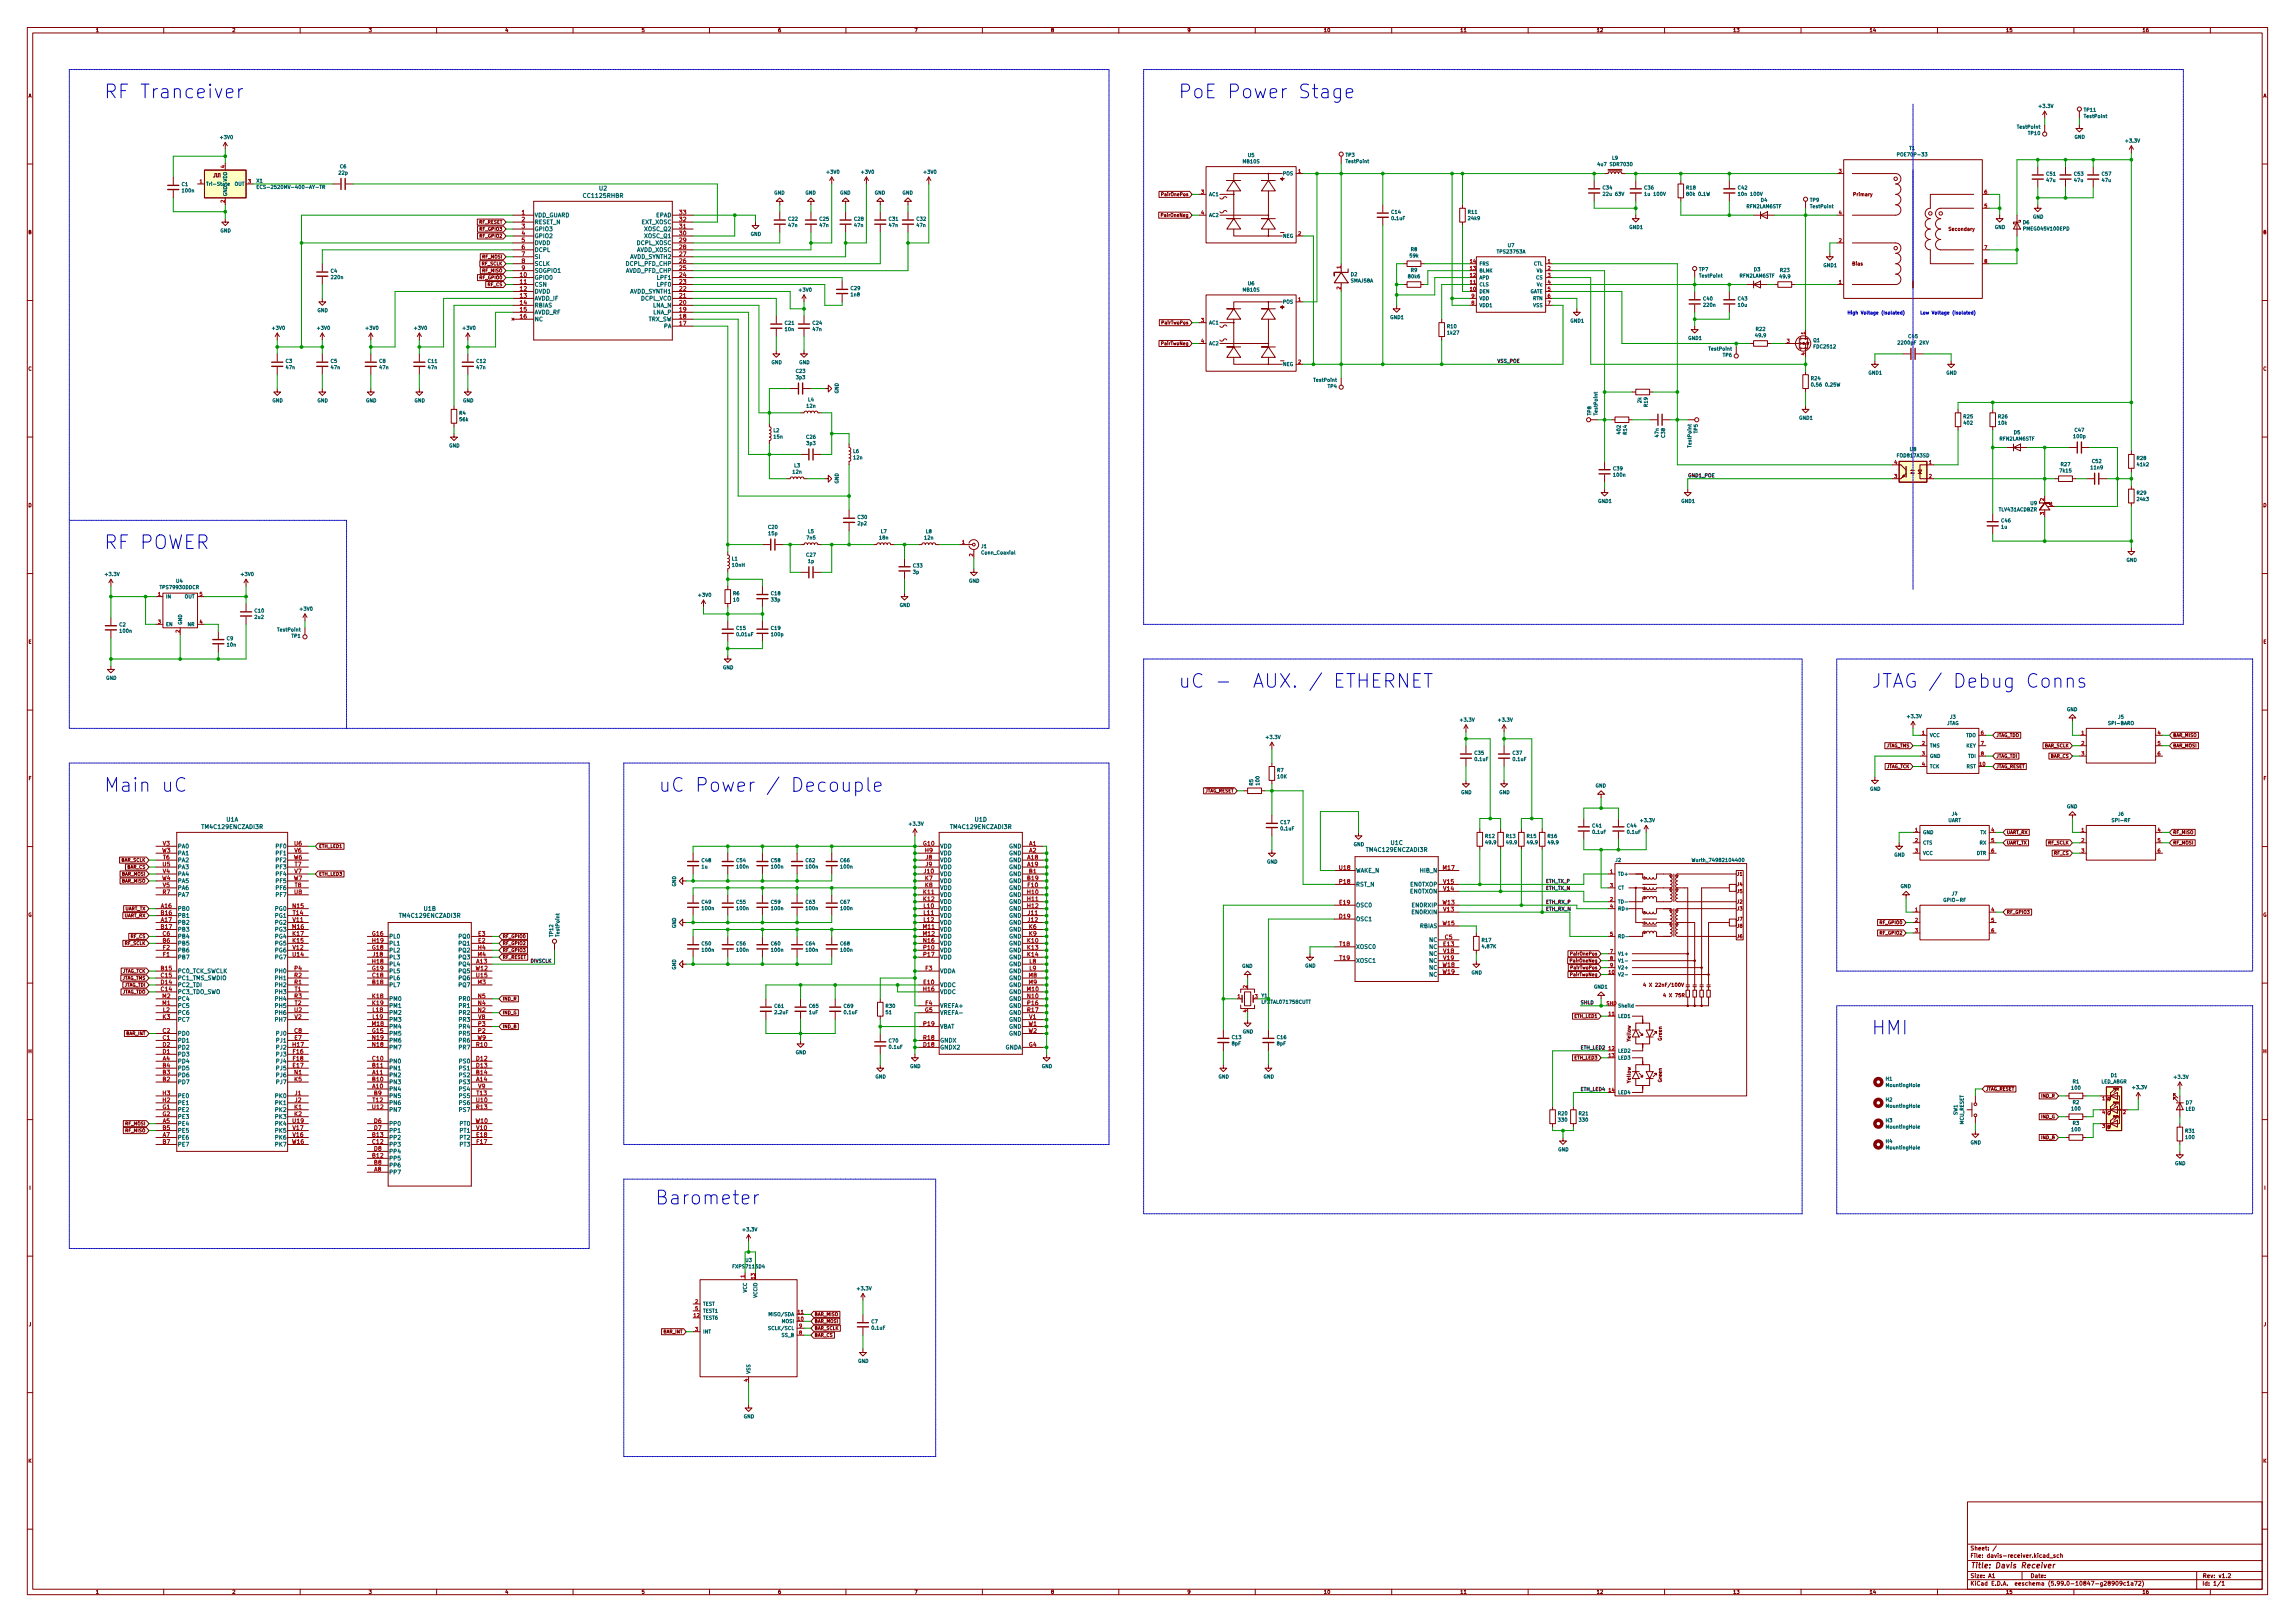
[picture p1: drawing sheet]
<svg xmlns="http://www.w3.org/2000/svg" width="841mm" height="594mm" viewBox="0 0 841 594" stroke-linecap="round" stroke-linejoin="round" font-family="sans-serif">
<defs><g id="words">
<g font-size="7" fill="#0000c2">
<text x="38.1" y="36">RF Tranceiver</text>
<text x="431.8" y="36">PoE Power Stage</text>
<text x="38.1" y="201.1">RF POWER</text>
<text x="431.8" y="251.9">uC - AUX. / ETHERNET</text>
<text x="685.8" y="251.9">JTAG / Debug Conns</text>
<text x="38.1" y="290">Main uC</text>
<text x="241.3" y="290">uC Power / Decouple</text>
<text x="685.8" y="378.9">HMI</text>
<text x="240" y="441.2">Barometer</text>
</g>
<text font-size="2.8" fill="#840000" x="722" y="574.4">Title: Davis Receiver</text>
<g font-size="2.1" fill="#006464">
<text x="219.6" y="69.7">U2</text>
<text x="214" y="72.4">CC1125RHBR</text>
<text x="195.8" y="79.6">VDD_GUARD</text>
<text x="195.8" y="82.1">RESET_N</text>
<text x="235" y="82.1">EXT_XOSC</text>
<text x="240.3" y="79.6">EPAD</text>
<text x="195.8" y="84.6">GPIO3</text>
<text x="195.8" y="87.2">GPIO2</text>
<text x="195.8" y="89.7">DVDD</text>
<text x="233.4" y="89.7">DCPL_XOSC</text>
<text x="236.3" y="87.2">XOSC_Q1</text>
<text x="236.3" y="84.6">XOSC_Q2</text>
<text x="195.8" y="92.3">DCPL</text>
<text x="195.8" y="94.8">SI</text>
<text x="230.8" y="94.8">AVDD_SYNTH2</text>
<text x="233.1" y="92.3">AVDD_XOSC</text>
<text x="195.8" y="97.3">SCLK</text>
<text x="195.8" y="99.9">SOGPIO1</text>
<text x="229.3" y="99.9">AVDD_PFD_CHP</text>
<text x="229.5" y="97.3">DCPL_PFD_CHP</text>
<text x="195.8" y="102.4">GPIO0</text>
<text x="195.8" y="105">CSN</text>
<text x="195.8" y="107.5">DVDD</text>
<text x="230.8" y="107.5">AVDD_SYNTH1</text>
<text x="241" y="105">LPF0</text>
<text x="241" y="102.4">LPF1</text>
<text x="195.8" y="110">AVDD_IF</text>
<text x="195.8" y="112.6">RBIAS</text>
<text x="234.8" y="110">DCPL_VCO</text>
<text x="239.2" y="112.6">LNA_N</text>
<text x="195.8" y="115.1">AVDD_RF</text>
<text x="195.8" y="117.7">NC</text>
<text x="237.4" y="117.7">TRX_SW</text>
<text x="239.3" y="115.1">LNA_P</text>
<text x="243.2" y="120.2">PA</text>
<text x="74.4" y="303.6">TM4C129ENCZADI3R</text>
<text x="83" y="300.9">U1A</text>
<text x="348.7" y="303.6">TM4C129ENCZADI3R</text>
<text x="357.3" y="300.9">U1D</text>
<text x="65" y="310.7">PA0</text>
<text x="101.3" y="310.7">PF0</text>
<text x="344.4" y="310.7">VDD</text>
<text x="369.8" y="310.7">GND</text>
<text x="501.1" y="312">TM4C129ENCZADI3R</text>
<text x="509.7" y="309.4">U1C</text>
<text x="65" y="315.8">PA2</text>
<text x="65" y="313.2">PA1</text>
<text x="101.3" y="313.2">PF1</text>
<text x="101.3" y="315.8">PF2</text>
<text x="344.4" y="313.2">VDD</text>
<text x="344.4" y="315.8">VDD</text>
<text x="369.8" y="315.8">GND</text>
<text x="369.8" y="313.2">GND</text>
<text x="65" y="318.3">PA3</text>
<text x="65" y="320.9">PA4</text>
<text x="65" y="323.4">PA5</text>
<text x="101.3" y="318.3">PF3</text>
<text x="101.3" y="320.9">PF4</text>
<text x="101.3" y="323.4">PF5</text>
<text x="344.4" y="320.9">VDD</text>
<text x="344.4" y="318.3">VDD</text>
<text x="344.4" y="323.4">VDD</text>
<text x="369.8" y="318.3">GND</text>
<text x="369.8" y="320.9">GND</text>
<text x="369.8" y="323.4">GND</text>
<text x="496.8" y="319.6">WAKE_N</text>
<text x="520.5" y="319.6">HIB_N</text>
<text x="65" y="328.5">PA7</text>
<text x="65" y="325.9">PA6</text>
<text x="101.3" y="325.9">PF6</text>
<text x="101.3" y="328.5">PF7</text>
<text x="344.4" y="328.5">VDD</text>
<text x="344.4" y="325.9">VDD</text>
<text x="369.8" y="325.9">GND</text>
<text x="369.8" y="328.5">GND</text>
<text x="496.8" y="324.7">RST_N</text>
<text x="516.9" y="327.2">EN0TXON</text>
<text x="517.1" y="324.7">EN0TXOP</text>
<text x="65" y="333.6">PB0</text>
<text x="101" y="333.6">PG0</text>
<text x="155.4" y="333.6">U1B</text>
<text x="344.4" y="331">VDD</text>
<text x="344.4" y="333.6">VDD</text>
<text x="369.8" y="331">GND</text>
<text x="369.8" y="333.6">GND</text>
<text x="496.8" y="332.3">OSC0</text>
<text x="517.8" y="334.8">EN0RXIN</text>
<text x="517.9" y="332.3">EN0RXIP</text>
<text x="65" y="338.6">PB2</text>
<text x="65" y="336.1">PB1</text>
<text x="65" y="341.2">PB3</text>
<text x="101" y="341.2">PG3</text>
<text x="101" y="336.1">PG1</text>
<text x="101" y="338.6">PG2</text>
<text x="146.7" y="336.1">TM4C129ENCZADI3R</text>
<text x="344.4" y="336.1">VDD</text>
<text x="344.4" y="338.6">VDD</text>
<text x="344.4" y="341.2">VDD</text>
<text x="369.8" y="336.1">GND</text>
<text x="369.8" y="338.6">GND</text>
<text x="369.8" y="341.2">GND</text>
<text x="496.8" y="337.4">OSC1</text>
<text x="520.3" y="339.9">RBIAS</text>
<text x="65" y="346.3">PB5</text>
<text x="65" y="343.7">PB4</text>
<text x="101" y="346.3">PG5</text>
<text x="101" y="343.7">PG4</text>
<text x="142.5" y="343.7">PL0</text>
<text x="142.5" y="346.3">PL1</text>
<text x="168.3" y="346.3">PQ1</text>
<text x="168.3" y="343.7">PQ0</text>
<text x="344.4" y="343.7">VDD</text>
<text x="344.4" y="346.3">VDD</text>
<text x="369.8" y="346.3">GND</text>
<text x="369.8" y="343.7">GND</text>
<text x="496.8" y="347.5">XOSC0</text>
<text x="523.8" y="345">NC</text>
<text x="523.8" y="347.5">NC</text>
<text x="65" y="351.3">PB7</text>
<text x="65" y="348.8">PB6</text>
<text x="101" y="351.3">PG7</text>
<text x="101" y="348.8">PG6</text>
<text x="142.5" y="348.8">PL2</text>
<text x="142.5" y="353.9">PL4</text>
<text x="142.5" y="351.3">PL3</text>
<text x="168.3" y="353.9">PQ4</text>
<text x="168.3" y="348.8">PQ2</text>
<text x="168.3" y="351.3">PQ3</text>
<text x="344.4" y="348.8">VDD</text>
<text x="344.4" y="351.3">VDD</text>
<text x="369.8" y="348.8">GND</text>
<text x="369.8" y="351.3">GND</text>
<text x="369.8" y="353.9">GND</text>
<text x="496.8" y="352.6">XOSC1</text>
<text x="523.8" y="350.1">NC</text>
<text x="523.8" y="352.6">NC</text>
<text x="65" y="356.4">PC0_TCK_SWCLK</text>
<text x="65" y="359">PC1_TMS_SWDIO</text>
<text x="101.1" y="356.4">PH0</text>
<text x="101.1" y="359">PH1</text>
<text x="142.5" y="359">PL6</text>
<text x="142.5" y="356.4">PL5</text>
<text x="168.3" y="359">PQ6</text>
<text x="168.3" y="356.4">PQ5</text>
<text x="344.4" y="356.4">VDDA</text>
<text x="369.8" y="356.4">GND</text>
<text x="369.8" y="359">GND</text>
<text x="523.8" y="355.2">NC</text>
<text x="523.8" y="357.7">NC</text>
<text x="65" y="364">PC3_TDO_SWO</text>
<text x="65" y="361.5">PC2_TDI</text>
<text x="101.1" y="361.5">PH2</text>
<text x="101.1" y="364">PH3</text>
<text x="142.5" y="361.5">PL7</text>
<text x="168.3" y="361.5">PQ7</text>
<text x="344.4" y="361.5">VDDC</text>
<text x="344.4" y="364">VDDC</text>
<text x="369.8" y="364">GND</text>
<text x="369.8" y="361.5">GND</text>
<text x="65" y="371.7">PC6</text>
<text x="65" y="369.1">PC5</text>
<text x="65" y="366.6">PC4</text>
<text x="101.1" y="366.6">PH4</text>
<text x="101.1" y="369.1">PH5</text>
<text x="101.1" y="371.7">PH6</text>
<text x="142.5" y="366.6">PM0</text>
<text x="142.5" y="369.1">PM1</text>
<text x="142.5" y="371.7">PM2</text>
<text x="168.4" y="371.7">PR2</text>
<text x="168.4" y="369.1">PR1</text>
<text x="168.4" y="366.6">PR0</text>
<text x="344.4" y="369.1">VREFA+</text>
<text x="344.4" y="371.7">VREFA-</text>
<text x="369.8" y="366.6">GND</text>
<text x="369.8" y="369.1">GND</text>
<text x="369.8" y="371.7">GND</text>
<text x="65" y="374.2">PC7</text>
<text x="101.1" y="374.2">PH7</text>
<text x="142.5" y="374.2">PM3</text>
<text x="142.5" y="376.7">PM4</text>
<text x="168.4" y="376.7">PR4</text>
<text x="168.4" y="374.2">PR3</text>
<text x="344.4" y="376.7">VBAT</text>
<text x="369.8" y="374.2">GND</text>
<text x="369.8" y="376.7">GND</text>
<text x="65" y="381.8">PD1</text>
<text x="65" y="379.3">PD0</text>
<text x="101.4" y="379.3">PJ0</text>
<text x="101.4" y="381.8">PJ1</text>
<text x="142.5" y="379.3">PM5</text>
<text x="142.5" y="381.8">PM6</text>
<text x="168.4" y="379.3">PR5</text>
<text x="168.4" y="381.8">PR6</text>
<text x="344.4" y="381.8">GNDX</text>
<text x="369.8" y="379.3">GND</text>
<text x="65" y="389.4">PD4</text>
<text x="65" y="386.9">PD3</text>
<text x="65" y="384.4">PD2</text>
<text x="101.4" y="386.9">PJ3</text>
<text x="101.4" y="389.4">PJ4</text>
<text x="101.4" y="384.4">PJ2</text>
<text x="142.5" y="389.4">PN0</text>
<text x="142.5" y="384.4">PM7</text>
<text x="168.4" y="384.4">PR7</text>
<text x="168.5" y="389.4">PS0</text>
<text x="344.4" y="384.4">GNDX2</text>
<text x="368.3" y="384.4">GNDA</text>
<text x="65" y="394.5">PD6</text>
<text x="65" y="392">PD5</text>
<text x="101.4" y="392">PJ5</text>
<text x="101.4" y="394.5">PJ6</text>
<text x="142.5" y="394.5">PN2</text>
<text x="142.5" y="392">PN1</text>
<text x="168.5" y="394.5">PS2</text>
<text x="168.5" y="392">PS1</text>
<text x="65" y="397.1">PD7</text>
<text x="101.4" y="397.1">PJ7</text>
<text x="142.5" y="399.6">PN4</text>
<text x="142.5" y="397.1">PN3</text>
<text x="168.5" y="397.1">PS3</text>
<text x="168.5" y="399.6">PS4</text>
<text x="65" y="407.2">PE2</text>
<text x="65" y="404.7">PE1</text>
<text x="65" y="402.1">PE0</text>
<text x="101.1" y="402.1">PK0</text>
<text x="101.1" y="404.7">PK1</text>
<text x="101.1" y="407.2">PK2</text>
<text x="142.5" y="402.1">PN5</text>
<text x="142.5" y="404.7">PN6</text>
<text x="142.5" y="407.2">PN7</text>
<text x="168.5" y="407.2">PS7</text>
<text x="168.5" y="402.1">PS5</text>
<text x="168.5" y="404.7">PS6</text>
<text x="65" y="412.3">PE4</text>
<text x="65" y="409.8">PE3</text>
<text x="101.1" y="409.8">PK3</text>
<text x="101.1" y="412.3">PK4</text>
<text x="142.5" y="412.3">PP0</text>
<text x="168.6" y="412.3">PT0</text>
<text x="65" y="417.4">PE6</text>
<text x="65" y="414.8">PE5</text>
<text x="65" y="419.9">PE7</text>
<text x="101.1" y="417.4">PK6</text>
<text x="101.1" y="414.8">PK5</text>
<text x="101.1" y="419.9">PK7</text>
<text x="142.5" y="417.4">PP2</text>
<text x="142.5" y="419.9">PP3</text>
<text x="142.5" y="414.8">PP1</text>
<text x="168.6" y="417.4">PT2</text>
<text x="168.6" y="419.9">PT3</text>
<text x="168.6" y="414.8">PT1</text>
<text x="142.5" y="425">PP5</text>
<text x="142.5" y="422.5">PP4</text>
<text x="142.5" y="430.1">PP7</text>
<text x="142.5" y="427.5">PP6</text>
</g>
<g font-size="2.1" fill="#a90000">
<text x="191.2" y="78.6">1</text>
<text x="191.2" y="81.1">2</text>
<text x="191.2" y="83.6">3</text>
<text x="249" y="83.6">31</text>
<text x="249" y="81.1">32</text>
<text x="249" y="78.6">33</text>
<text x="191.2" y="86.2">4</text>
<text x="191.2" y="88.7">5</text>
<text x="249" y="88.7">29</text>
<text x="249" y="86.2">30</text>
<text x="191.2" y="91.3">6</text>
<text x="191.2" y="93.8">7</text>
<text x="249" y="93.8">27</text>
<text x="249" y="91.3">28</text>
<text x="190.6" y="101.4">10</text>
<text x="191.2" y="96.3">8</text>
<text x="191.2" y="98.9">9</text>
<text x="249" y="101.4">24</text>
<text x="249" y="98.9">25</text>
<text x="249" y="96.3">26</text>
<text x="190.6" y="104">11</text>
<text x="190.6" y="106.5">12</text>
<text x="249" y="106.5">22</text>
<text x="249" y="104">23</text>
<text x="190.6" y="109">13</text>
<text x="190.6" y="111.6">14</text>
<text x="249" y="111.6">20</text>
<text x="249" y="109">21</text>
<text x="190.6" y="114.1">15</text>
<text x="190.6" y="116.7">16</text>
<text x="249" y="119.2">17</text>
<text x="249" y="116.7">18</text>
<text x="249" y="114.1">19</text>
<text x="59.7" y="309.7">V3</text>
<text x="107.9" y="309.7">U6</text>
<text x="338.4" y="309.7">G10</text>
<text x="377.1" y="309.7">A1</text>
<text x="59.4" y="312.2">W3</text>
<text x="59.6" y="317.3">U5</text>
<text x="59.7" y="314.8">T6</text>
<text x="107.7" y="314.8">W6</text>
<text x="107.9" y="312.2">V6</text>
<text x="108" y="317.3">T7</text>
<text x="339" y="312.2">H9</text>
<text x="339.2" y="314.8">J8</text>
<text x="339.2" y="317.3">J9</text>
<text x="376.5" y="314.8">A18</text>
<text x="376.5" y="317.3">A19</text>
<text x="377.1" y="312.2">A2</text>
<text x="59.4" y="322.4">W4</text>
<text x="59.7" y="319.9">V4</text>
<text x="107.7" y="322.4">W7</text>
<text x="107.9" y="319.9">V7</text>
<text x="338.6" y="319.9">J10</text>
<text x="339" y="322.4">K7</text>
<text x="376.5" y="322.4">B19</text>
<text x="377.1" y="319.9">B1</text>
<text x="490.8" y="318.6">U18</text>
<text x="490.9" y="323.7">P18</text>
<text x="528.8" y="318.6">M17</text>
<text x="529" y="323.7">V15</text>
<text x="59.6" y="327.5">R7</text>
<text x="59.7" y="324.9">V5</text>
<text x="107.9" y="327.5">U8</text>
<text x="108" y="324.9">T8</text>
<text x="338.4" y="327.5">K11</text>
<text x="339" y="324.9">K8</text>
<text x="376.5" y="327.5">H10</text>
<text x="376.7" y="324.9">F10</text>
<text x="529" y="326.2">V14</text>
<text x="59" y="332.6">A16</text>
<text x="59" y="335.1">B16</text>
<text x="107.3" y="332.6">N15</text>
<text x="107.4" y="335.1">T14</text>
<text x="338.4" y="330">K12</text>
<text x="338.6" y="332.6">L10</text>
<text x="338.6" y="335.1">L11</text>
<text x="376.5" y="330">H11</text>
<text x="376.5" y="332.6">H12</text>
<text x="376.7" y="335.1">J11</text>
<text x="490.9" y="331.3">E19</text>
<text x="528.7" y="331.3">W13</text>
<text x="529" y="333.8">V13</text>
<text x="59" y="337.6">A17</text>
<text x="59" y="340.2">B17</text>
<text x="107.2" y="340.2">M16</text>
<text x="107.4" y="337.6">V11</text>
<text x="338.3" y="340.2">M11</text>
<text x="338.6" y="337.6">L12</text>
<text x="376.7" y="337.6">J12</text>
<text x="377.1" y="340.2">K6</text>
<text x="490.8" y="336.4">D19</text>
<text x="528.7" y="338.9">W15</text>
<text x="59.6" y="345.3">B6</text>
<text x="59.6" y="342.7">C6</text>
<text x="59.7" y="347.8">F2</text>
<text x="107.3" y="345.3">K15</text>
<text x="107.3" y="342.7">K17</text>
<text x="107.4" y="347.8">V12</text>
<text x="136.5" y="342.7">G16</text>
<text x="136.5" y="347.8">G18</text>
<text x="136.5" y="345.3">H19</text>
<text x="175.2" y="347.8">H4</text>
<text x="175.3" y="345.3">E2</text>
<text x="175.3" y="342.7">E3</text>
<text x="338.3" y="342.7">M12</text>
<text x="338.4" y="345.3">N16</text>
<text x="338.5" y="347.8">P10</text>
<text x="376.5" y="345.3">K10</text>
<text x="376.5" y="347.8">K13</text>
<text x="377.1" y="342.7">K9</text>
<text x="491" y="346.5">T18</text>
<text x="529" y="346.5">E13</text>
<text x="529.5" y="344">C5</text>
<text x="59.7" y="350.3">F1</text>
<text x="107.3" y="350.3">U14</text>
<text x="136.5" y="352.9">H18</text>
<text x="136.7" y="350.3">J18</text>
<text x="174.6" y="352.9">A13</text>
<text x="175.1" y="350.3">M4</text>
<text x="338.5" y="350.3">P17</text>
<text x="376.5" y="350.3">K14</text>
<text x="377.2" y="352.9">L8</text>
<text x="491" y="351.6">T19</text>
<text x="529" y="349.1">V18</text>
<text x="529" y="351.6">V19</text>
<text x="59" y="355.4">B15</text>
<text x="59" y="358">C15</text>
<text x="107.9" y="358">R2</text>
<text x="107.9" y="355.4">P4</text>
<text x="136.5" y="355.4">G19</text>
<text x="136.5" y="358">C18</text>
<text x="174.4" y="355.4">W12</text>
<text x="174.6" y="358">U15</text>
<text x="339.1" y="355.4">F3</text>
<text x="377" y="358">M8</text>
<text x="377.2" y="355.4">L9</text>
<text x="528.7" y="354.1">W18</text>
<text x="528.7" y="356.7">W19</text>
<text x="59" y="363">C14</text>
<text x="59" y="360.5">D14</text>
<text x="59.5" y="365.6">M2</text>
<text x="107.9" y="360.5">R1</text>
<text x="107.9" y="365.6">R3</text>
<text x="108" y="363">T1</text>
<text x="136.5" y="360.5">B18</text>
<text x="136.5" y="365.6">K18</text>
<text x="175.1" y="360.5">M3</text>
<text x="175.2" y="365.6">N5</text>
<text x="338.4" y="363">H16</text>
<text x="338.5" y="360.5">E10</text>
<text x="376.4" y="363">M10</text>
<text x="376.5" y="365.6">N10</text>
<text x="377" y="360.5">M9</text>
<text x="59.5" y="368.1">M1</text>
<text x="59.7" y="370.7">L2</text>
<text x="107.9" y="370.7">U2</text>
<text x="108" y="368.1">T2</text>
<text x="136.5" y="368.1">K19</text>
<text x="136.6" y="370.7">L18</text>
<text x="175.2" y="370.7">N2</text>
<text x="175.2" y="368.1">N4</text>
<text x="339" y="370.7">G5</text>
<text x="339.1" y="368.1">F4</text>
<text x="376.5" y="370.7">R17</text>
<text x="376.6" y="368.1">P16</text>
<text x="59.6" y="373.2">K3</text>
<text x="107.9" y="373.2">V2</text>
<text x="136.4" y="375.7">M18</text>
<text x="136.6" y="373.2">L19</text>
<text x="175.3" y="375.7">P3</text>
<text x="175.3" y="373.2">V8</text>
<text x="338.5" y="375.7">P19</text>
<text x="376.9" y="375.7">W1</text>
<text x="377.2" y="373.2">V1</text>
<text x="59.6" y="380.8">C1</text>
<text x="59.6" y="378.3">C2</text>
<text x="59.6" y="383.4">D2</text>
<text x="107.3" y="383.4">H17</text>
<text x="107.9" y="378.3">C8</text>
<text x="107.9" y="380.8">E7</text>
<text x="136.5" y="378.3">G15</text>
<text x="136.5" y="383.4">N18</text>
<text x="136.5" y="380.8">N19</text>
<text x="174.6" y="383.4">R10</text>
<text x="175" y="380.8">W9</text>
<text x="175.3" y="378.3">P2</text>
<text x="338.4" y="383.4">D18</text>
<text x="338.4" y="380.8">R18</text>
<text x="376.9" y="378.3">W2</text>
<text x="377.1" y="383.4">G4</text>
<text x="59.6" y="388.4">A4</text>
<text x="59.6" y="385.9">D1</text>
<text x="107.4" y="385.9">F16</text>
<text x="107.4" y="388.4">F18</text>
<text x="136.5" y="388.4">C10</text>
<text x="174.6" y="388.4">D12</text>
<text x="59.6" y="393.5">B3</text>
<text x="59.6" y="391">B4</text>
<text x="107.4" y="391">E17</text>
<text x="107.9" y="393.5">N1</text>
<text x="136.5" y="393.5">A11</text>
<text x="136.5" y="391">B11</text>
<text x="174.6" y="393.5">B14</text>
<text x="174.6" y="391">D13</text>
<text x="59.6" y="396.1">B2</text>
<text x="59.6" y="401.1">H3</text>
<text x="107.9" y="396.1">K5</text>
<text x="108.1" y="401.1">J1</text>
<text x="136.5" y="398.6">A10</text>
<text x="136.5" y="396.1">B10</text>
<text x="137.1" y="401.1">B9</text>
<text x="174.6" y="396.1">A14</text>
<text x="174.7" y="401.1">T13</text>
<text x="175.3" y="398.6">V9</text>
<text x="59.6" y="406.2">G1</text>
<text x="59.6" y="403.7">H2</text>
<text x="107.9" y="406.2">K1</text>
<text x="108.1" y="403.7">J2</text>
<text x="136.5" y="406.2">U12</text>
<text x="136.6" y="403.7">T12</text>
<text x="174.6" y="406.2">R13</text>
<text x="174.6" y="403.7">U10</text>
<text x="59.6" y="408.8">G2</text>
<text x="59.6" y="411.3">A5</text>
<text x="59.6" y="413.8">B5</text>
<text x="107.3" y="411.3">U19</text>
<text x="107.4" y="413.8">V17</text>
<text x="107.9" y="408.8">K2</text>
<text x="137.1" y="411.3">D6</text>
<text x="137.1" y="413.8">D7</text>
<text x="174.4" y="411.3">W10</text>
<text x="174.7" y="413.8">V10</text>
<text x="59.6" y="416.4">A7</text>
<text x="59.6" y="418.9">B7</text>
<text x="107.1" y="418.9">W16</text>
<text x="107.4" y="416.4">V16</text>
<text x="136.5" y="416.4">B13</text>
<text x="136.5" y="418.9">C12</text>
<text x="174.7" y="416.4">E18</text>
<text x="174.7" y="418.9">F17</text>
<text x="136.5" y="424">B12</text>
<text x="137.1" y="421.5">D8</text>
<text x="137.1" y="429.1">A8</text>
<text x="137.1" y="426.5">B8</text>
</g>
<g font-size="2.1" fill="#840000">
<text x="722" y="567.8">Sheet: /</text>
<text x="722" y="570.5">File: davis-receiver.kicad_sch</text>
<text x="722" y="580.7">KiCad E.D.A. eeschema (5.99.0-10847-g28909c1a72)</text>
<text x="722" y="577.9">Size: A1</text>
<text x="744" y="577.9">Date:</text>
<text x="807" y="577.9">Rev: v1.2</text>
<text x="807" y="580.7">Id: 1/1</text>
</g>
<g font-size="1.8" fill="#840000">
<text x="35" y="11.7">1</text>
<text x="85" y="11.7">2</text>
<text x="135" y="11.7">3</text>
<text x="185" y="11.7">4</text>
<text x="235" y="11.7">5</text>
<text x="285" y="11.7">6</text>
<text x="335" y="11.7">7</text>
<text x="385" y="11.7">8</text>
<text x="435" y="11.7">9</text>
<text x="485" y="11.7">10</text>
<text x="535" y="11.7">11</text>
<text x="585" y="11.7">12</text>
<text x="635" y="11.7">13</text>
<text x="685" y="11.7">14</text>
<text x="735" y="11.7">15</text>
<text x="785" y="11.7">16</text>
<text x="10.3" y="35.7">A</text>
<text x="829.3" y="35.7">A</text>
<text x="679.3" y="71.8">Primary</text>
<text x="10.3" y="85.7">B</text>
<text x="714.3" y="84.5">Secondary</text>
<text x="829.3" y="85.7">B</text>
<text x="678.9" y="97.2">Bias</text>
<text x="10.3" y="135.7">C</text>
<text x="829.3" y="135.7">C</text>
<text x="10.3" y="185.7">D</text>
<text x="829.3" y="185.7">D</text>
<text x="10.4" y="235.7">E</text>
<text x="829.4" y="235.7">E</text>
<text x="10.4" y="285.7">F</text>
<text x="829.4" y="285.7">F</text>
<text x="636.6" y="320.7">J1</text>
<text x="636.6" y="324.6">J4</text>
<text x="636.6" y="327.1">J5</text>
<text x="10.3" y="335.7">G</text>
<text x="636.6" y="330.9">J2</text>
<text x="636.6" y="333.4">J3</text>
<text x="829.3" y="335.7">G</text>
<text x="636.6" y="337.3">J7</text>
<text x="636.6" y="339.8">J8</text>
<text x="636.6" y="343.6">J6</text>
<text x="603.7" y="361.4">4 X 22nF/100V</text>
<text x="610.2" y="365.2">4 X 75R</text>
<text x="597.5" y="381.3" transform="rotate(-90 597.5 381.3)">Yellow</text>
<text x="609" y="381.1" transform="rotate(-90 609 381.1)">Green</text>
<text x="10.3" y="385.7">H</text>
<text x="829.3" y="385.7">H</text>
<text x="597.5" y="396.6" transform="rotate(-90 597.5 396.6)">Yellow</text>
<text x="609" y="396.3" transform="rotate(-90 609 396.3)">Green</text>
<text x="772.2" y="403.3">R</text>
<text x="772.1" y="408.4">G</text>
<text x="772.2" y="413.5">B</text>
<text x="10.7" y="435.7">I</text>
<text x="829.7" y="435.7">I</text>
<text x="10.5" y="485.7">J</text>
<text x="829.5" y="485.7">J</text>
<text x="10.3" y="535.7">K</text>
<text x="829.3" y="535.7">K</text>
<text x="35" y="583.7">1</text>
<text x="85" y="583.7">2</text>
<text x="135" y="583.7">3</text>
<text x="185" y="583.7">4</text>
<text x="235" y="583.7">5</text>
<text x="285" y="583.7">6</text>
<text x="335" y="583.7">7</text>
<text x="385" y="583.7">8</text>
<text x="435" y="583.7">9</text>
<text x="485" y="583.7">10</text>
<text x="535" y="583.7">11</text>
<text x="585" y="583.7">12</text>
<text x="635" y="583.7">13</text>
<text x="685" y="583.7">14</text>
<text x="735" y="583.7">15</text>
<text x="785" y="583.7">16</text>
</g>
<g font-size="1.8" fill="#006464">
<text x="747.3" y="39.5">+3.3V</text>
<text x="763.8" y="40.9">TP11</text>
<text x="739.4" y="47.1">TestPoint</text>
<text x="763.9" y="43.2">TestPoint</text>
<text x="80.8" y="50.9">+3V0</text>
<text x="743.3" y="49.4">TP10</text>
<text x="760.2" y="50.8">GND</text>
<text x="779.1" y="52.2">+3.3V</text>
<text x="455.5" y="59.8">MB10S</text>
<text x="457.3" y="57.5">U5</text>
<text x="493.1" y="57.4">TP3</text>
<text x="493.4" y="59.7">TestPoint</text>
<text x="590.8" y="58.5">L9</text>
<text x="696" y="57.2">POE70P-33</text>
<text x="699.7" y="54.9">T1</text>
<text x="124.2" y="63.9">22p</text>
<text x="124.6" y="61.6">C6</text>
<text x="303.1" y="63.6">+3V0</text>
<text x="315.8" y="63.6">+3V0</text>
<text x="338.7" y="63.6">+3V0</text>
<text x="470.2" y="64.2">POS</text>
<text x="586.2" y="60.8">4u7 SDR7030</text>
<text x="750" y="64.3">C51</text>
<text x="760.1" y="64.3">C53</text>
<text x="770.3" y="64.3">C57</text>
<text x="66.6" y="68.1">C1</text>
<text x="66.9" y="70.4">100n</text>
<text x="75.4" y="68">Tri-State</text>
<text x="83.2" y="72" transform="rotate(-90 83.2 72)">GND</text>
<text x="83.2" y="66.5" transform="rotate(-90 83.2 66.5)">VDD</text>
<text x="85.9" y="68">OUT</text>
<text x="94" y="66.8">X1</text>
<text x="96.4" y="69.2">ECS-2520MV-400-AY-TR</text>
<text x="283.7" y="71.2">GND</text>
<text x="295.1" y="71.2">GND</text>
<text x="307.8" y="71.2">GND</text>
<text x="320.5" y="71.2">GND</text>
<text x="330.6" y="71.2">GND</text>
<text x="443" y="71.8">AC1</text>
<text x="587.4" y="69.4">C34</text>
<text x="587.9" y="71.7">22u 63V</text>
<text x="602.7" y="69.4">C36</text>
<text x="603.1" y="71.7">1u 100V</text>
<text x="618" y="69.4">R18</text>
<text x="618.5" y="71.7">80k 0.1W</text>
<text x="637" y="69.4">C42</text>
<text x="637.5" y="71.7">10n 100V</text>
<text x="750" y="66.6">47u</text>
<text x="760.2" y="66.6">47u</text>
<text x="770.3" y="66.6">47u</text>
<text x="640" y="76.2">RFN2LAM6STF</text>
<text x="645.3" y="73.9">D4</text>
<text x="663.3" y="73.9">TP9</text>
<text x="663.5" y="76.2">TestPoint</text>
<text x="289" y="80.8">C22</text>
<text x="289" y="83.1">47n</text>
<text x="300.4" y="80.8">C25</text>
<text x="300.4" y="83.1">47n</text>
<text x="313.1" y="80.8">C28</text>
<text x="313.1" y="83.1">47n</text>
<text x="325.8" y="80.8">C31</text>
<text x="325.8" y="83.1">47n</text>
<text x="336" y="80.8">C32</text>
<text x="336" y="83.1">47n</text>
<text x="443" y="79.4">AC2</text>
<text x="510" y="78.3">C14</text>
<text x="510.1" y="80.6">0.1uF</text>
<text x="538" y="78.3">R11</text>
<text x="538.2" y="80.6">24k9</text>
<text x="597.1" y="83.8">GND1</text>
<text x="731" y="83.8">GND</text>
<text x="741.4" y="82.1">D6</text>
<text x="744.9" y="80">GND</text>
<text x="80.7" y="85.1">GND</text>
<text x="275" y="86.4">GND</text>
<text x="470.1" y="87.1">NEG</text>
<text x="741.9" y="84.4">PMEG045V100EPD</text>
<text x="516.7" y="94.3">59k</text>
<text x="517" y="92">R8</text>
<text x="548.9" y="92.8">TPS23753A</text>
<text x="552.6" y="90.5">U7</text>
<text x="121.2" y="99.9">C4</text>
<text x="495.1" y="101.1">D2</text>
<text x="516.2" y="101.9">80k6</text>
<text x="517" y="99.6">R9</text>
<text x="542" y="99.8">BLNK</text>
<text x="542" y="97.2">FRS</text>
<text x="562" y="97.2">CTL</text>
<text x="563.1" y="99.8">Vb</text>
<text x="622.7" y="99.3">TP7</text>
<text x="622.9" y="101.6">TestPoint</text>
<text x="637.5" y="101.6">RFN2LAM6STF</text>
<text x="642.8" y="99.3">D3</text>
<text x="652.3" y="101.9">49.9</text>
<text x="652.4" y="99.6">R23</text>
<text x="668.2" y="97.8">GND1</text>
<text x="121.5" y="102.2">220n</text>
<text x="292.9" y="106.8">+3V0</text>
<text x="311.8" y="106.2">C29</text>
<text x="455.5" y="106.8">MB10S</text>
<text x="457.3" y="104.5">U6</text>
<text x="495" y="103.5">SMAJ58A</text>
<text x="542" y="107.4">DEN</text>
<text x="542" y="104.8">CLS</text>
<text x="542" y="102.3">APD</text>
<text x="560.5" y="107.4">GATE</text>
<text x="562.9" y="102.3">CS</text>
<text x="563.2" y="104.8">Vc</text>
<text x="311.9" y="108.5">1n8</text>
<text x="470.2" y="111.2">POS</text>
<text x="542" y="112.5">VDD1</text>
<text x="542" y="109.9">VDD</text>
<text x="561.8" y="109.9">RTN</text>
<text x="561.9" y="112.5">VSS</text>
<text x="624.3" y="110">C40</text>
<text x="624.4" y="112.3">220n</text>
<text x="637" y="110">C43</text>
<text x="637" y="112.3">10u</text>
<text x="116.3" y="114.3">GND</text>
<text x="287.7" y="118.9">C21</text>
<text x="297.9" y="118.9">C24</text>
<text x="443" y="118.8">AC1</text>
<text x="509.5" y="116.9">GND1</text>
<text x="575.5" y="118.1">GND1</text>
<text x="99.9" y="120.8">+3V0</text>
<text x="116.4" y="120.8">+3V0</text>
<text x="134.2" y="120.8">+3V0</text>
<text x="152" y="120.8">+3V0</text>
<text x="169.7" y="120.8">+3V0</text>
<text x="287.7" y="121.2">10n</text>
<text x="297.9" y="121.2">47n</text>
<text x="530.4" y="120.2">R10</text>
<text x="530.5" y="122.5">1k27</text>
<text x="618.7" y="124.5">GND1</text>
<text x="643.4" y="123.5">49.9</text>
<text x="643.5" y="121.2">R22</text>
<text x="664.5" y="125.3">Q1</text>
<text x="699.4" y="123.8">C45</text>
<text x="443" y="126.4">AC2</text>
<text x="626.3" y="128.4">TestPoint</text>
<text x="631.4" y="130.7">TP6</text>
<text x="664.9" y="127.6">FDC2512</text>
<text x="696" y="126.2">2200pF 2KV</text>
<text x="104.7" y="132.9">C3</text>
<text x="104.9" y="135.2">47n</text>
<text x="121.2" y="132.9">C5</text>
<text x="121.4" y="135.2">47n</text>
<text x="139" y="132.9">C8</text>
<text x="139.2" y="135.2">47n</text>
<text x="156.9" y="132.9">C11</text>
<text x="156.9" y="135.2">47n</text>
<text x="174.7" y="132.9">C12</text>
<text x="174.7" y="135.2">47n</text>
<text x="282.6" y="133.4">GND</text>
<text x="291.7" y="136.5">C23</text>
<text x="292.8" y="133.4">GND</text>
<text x="470.1" y="134.1">NEG</text>
<text x="684.7" y="137.2">GND1</text>
<text x="713.2" y="137.2">GND</text>
<text x="291.8" y="138.9">3p3</text>
<text x="481.6" y="139.8">TestPoint</text>
<text x="486.6" y="142.1">TP4</text>
<text x="663.8" y="139.2">R24</text>
<text x="664.4" y="141.6">0.56 0.25W</text>
<text x="99.8" y="147.3">GND</text>
<text x="116.3" y="147.3">GND</text>
<text x="134.1" y="147.3">GND</text>
<text x="151.8" y="147.3">GND</text>
<text x="169.6" y="147.3">GND</text>
<text x="295.7" y="149.3">12n</text>
<text x="296.1" y="147">L4</text>
<text x="307.3" y="144.2" transform="rotate(-90 307.3 144.2)">GND</text>
<text x="601.5" y="147.5" transform="rotate(-90 601.5 147.5)">2k</text>
<text x="603.8" y="148.9" transform="rotate(-90 603.8 148.9)">R19</text>
<text x="168.3" y="151.9">R4</text>
<text x="168.5" y="154.3">56k</text>
<text x="583.1" y="152.1" transform="rotate(-90 583.1 152.1)">TP8</text>
<text x="585.4" y="151.9" transform="rotate(-90 585.4 151.9)">TestPoint</text>
<text x="659.3" y="153.7">GND1</text>
<text x="719.6" y="153.2">R25</text>
<text x="719.7" y="155.5">402</text>
<text x="732.3" y="153.2">R26</text>
<text x="732.4" y="155.5">10k</text>
<text x="283.5" y="158.3">L2</text>
<text x="283.6" y="160.6">15n</text>
<text x="295.6" y="160.7">C26</text>
<text x="593.9" y="158.9" transform="rotate(-90 593.9 158.9)">402</text>
<text x="596.2" y="159.1" transform="rotate(-90 596.2 159.1)">R14</text>
<text x="607.8" y="160.1" transform="rotate(-90 607.8 160.1)">47n</text>
<text x="610.1" y="160.2" transform="rotate(-90 610.1 160.2)">C38</text>
<text x="622.1" y="158.6" transform="rotate(-90 622.1 158.6)">TP5</text>
<text x="732.8" y="161.3">RFN2LAM6STF</text>
<text x="738" y="159">D5</text>
<text x="760" y="160.4">100p</text>
<text x="760.4" y="158.1">C47</text>
<text x="164.5" y="163.9">GND</text>
<text x="295.7" y="163">3p3</text>
<text x="312.7" y="165.9">L6</text>
<text x="619.8" y="163.7" transform="rotate(-90 619.8 163.7)">TestPoint</text>
<text x="695.3" y="167.5">FOD817A3SD</text>
<text x="699.9" y="165.2">U8</text>
<text x="290.6" y="173.5">12n</text>
<text x="291.1" y="171.1">L3</text>
<text x="312.8" y="168.2">12n</text>
<text x="591.2" y="172.3">C39</text>
<text x="755" y="173">7k15</text>
<text x="755.3" y="170.7">R27</text>
<text x="766.3" y="171.9">11n9</text>
<text x="766.7" y="169.6">C52</text>
<text x="783.1" y="168.4">R28</text>
<text x="783.3" y="170.8">41k2</text>
<text x="307.3" y="177.2" transform="rotate(-90 307.3 177.2)">GND</text>
<text x="591.4" y="174.6">100n</text>
<text x="585.7" y="184.2">GND1</text>
<text x="616.2" y="184.2">GND1</text>
<text x="744.1" y="185">U9</text>
<text x="783.1" y="181.1">R29</text>
<text x="783.3" y="183.5">24k3</text>
<text x="314.4" y="190">C30</text>
<text x="732.6" y="187.3">TLV431ACDBZR</text>
<text x="733.5" y="191.3">C46</text>
<text x="281.6" y="193.7">C20</text>
<text x="281.7" y="196">15p</text>
<text x="295.7" y="197.6">7n5</text>
<text x="296.1" y="195.3">L5</text>
<text x="314.4" y="192.4">2p2</text>
<text x="322.3" y="197.6">18n</text>
<text x="322.8" y="195.3">L7</text>
<text x="338.8" y="197.6">12n</text>
<text x="339.3" y="195.3">L8</text>
<text x="733.4" y="193.6">1u</text>
<text x="295.6" y="203.9">C27</text>
<text x="359.6" y="200.7">J1</text>
<text x="359.9" y="203">Conn_Coaxial</text>
<text x="268.2" y="205.3">L1</text>
<text x="268.4" y="207.6">10nH</text>
<text x="296.1" y="206.2">1p</text>
<text x="334.7" y="207.8">C33</text>
<text x="779.2" y="205.8">GND</text>
<text x="38.7" y="210.9">+3.3V</text>
<text x="59" y="215.7">TPS79930DDCR</text>
<text x="64.6" y="213.4">U4</text>
<text x="88.5" y="210.9">+3V0</text>
<text x="334.6" y="210.1">3p</text>
<text x="355" y="213.4">GND</text>
<text x="60.7" y="219.1">IN</text>
<text x="67.6" y="219.1">OUT</text>
<text x="256.1" y="218.6">+3V0</text>
<text x="268.7" y="218">R6</text>
<text x="268.8" y="220.3">10</text>
<text x="282.6" y="218">C18</text>
<text x="282.7" y="220.3">33p</text>
<text x="93.4" y="224.3">C10</text>
<text x="93.4" y="226.6">2u2</text>
<text x="110.1" y="223.6">+3V0</text>
<text x="329.6" y="222.3">GND</text>
<text x="43.7" y="229.4">C2</text>
<text x="44" y="231.7">100n</text>
<text x="60.7" y="229.3">EN</text>
<text x="66.7" y="228.9" transform="rotate(-90 66.7 228.9)">GND</text>
<text x="68.8" y="229.3">NR</text>
<text x="101.8" y="231.3">TestPoint</text>
<text x="106.9" y="233.6">TP1</text>
<text x="269.9" y="230.7">C15</text>
<text x="270.1" y="233">0.01uF</text>
<text x="282.6" y="230.7">C19</text>
<text x="282.8" y="233">100p</text>
<text x="83.1" y="234.5">C9</text>
<text x="83.3" y="236.8">10n</text>
<text x="264.9" y="245.1">GND</text>
<text x="38.8" y="248.9">GND</text>
<text x="699.1" y="263">+3.3V</text>
<text x="714.7" y="263.2">J3</text>
<text x="757.4" y="260.5">GND</text>
<text x="776.3" y="263.2">J5</text>
<text x="535.3" y="264.3">+3.3V</text>
<text x="549.2" y="264.3">+3.3V</text>
<text x="707.1" y="269.9">VCC</text>
<text x="713.3" y="265.5">JTAG</text>
<text x="720.4" y="269.9">TDO</text>
<text x="772.9" y="265.5">SPI-BARO</text>
<text x="464.1" y="270.6">+3.3V</text>
<text x="707.1" y="273.8">TMS</text>
<text x="720.5" y="273.8">KEY</text>
<text x="540.4" y="276.4">C35</text>
<text x="540.5" y="278.7">0.1uF</text>
<text x="554.4" y="276.4">C37</text>
<text x="554.5" y="278.7">0.1uF</text>
<text x="707.1" y="277.6">GND</text>
<text x="707.1" y="281.4">TCK</text>
<text x="720.6" y="281.4">RST</text>
<text x="721.3" y="277.6">TDI</text>
<text x="459.2" y="287.7" transform="rotate(-90 459.2 287.7)">R5</text>
<text x="461.5" y="287.4" transform="rotate(-90 461.5 287.4)">100</text>
<text x="468.1" y="282.7">R7</text>
<text x="468.2" y="285.1">10K</text>
<text x="535.4" y="290.9">GND</text>
<text x="549.3" y="290.9">GND</text>
<text x="584.6" y="288.4">GND</text>
<text x="685.2" y="289.6">GND</text>
<text x="715.3" y="298.8">J4</text>
<text x="757.4" y="296">GND</text>
<text x="776.3" y="298.8">J6</text>
<text x="333.3" y="302.4">+3.3V</text>
<text x="469.3" y="301.8">C17</text>
<text x="469.4" y="304.1">0.1uF</text>
<text x="583.6" y="303.1">C41</text>
<text x="583.7" y="305.4">0.1uF</text>
<text x="596.3" y="303.1">C44</text>
<text x="596.4" y="305.4">0.1uF</text>
<text x="601.3" y="301.1">+3.3V</text>
<text x="704.6" y="305.5">GND</text>
<text x="713.8" y="301.1">UART</text>
<text x="725.7" y="305.5">TX</text>
<text x="774.3" y="301.1">SPI-RF</text>
<text x="496" y="309.9">GND</text>
<text x="544.4" y="306.9">R12</text>
<text x="544.5" y="309.2">49.9</text>
<text x="552" y="306.9">R13</text>
<text x="552.2" y="309.2">49.9</text>
<text x="559.6" y="306.9">R15</text>
<text x="559.8" y="309.2">49.9</text>
<text x="567.2" y="306.9">R16</text>
<text x="567.4" y="309.2">49.9</text>
<text x="704.6" y="309.3">CTS</text>
<text x="725.5" y="309.3">RX</text>
<text x="257.2" y="315.8">C48</text>
<text x="269.9" y="315.8">C54</text>
<text x="282.6" y="315.8">C58</text>
<text x="295.3" y="315.8">C62</text>
<text x="308" y="315.8">C66</text>
<text x="464.3" y="316.3">GND</text>
<text x="592" y="315.7">J2</text>
<text x="621.2" y="315.7">Wurth_74982104400</text>
<text x="694.1" y="313.7">GND</text>
<text x="704.6" y="313.1">VCC</text>
<text x="724.3" y="313.1">DTR</text>
<text x="257.1" y="318.1">1u</text>
<text x="270.1" y="318.1">100n</text>
<text x="282.8" y="318.1">100n</text>
<text x="295.5" y="318.1">100n</text>
<text x="308.2" y="318.1">100n</text>
<text x="592.8" y="320.7">TD+</text>
<text x="247.7" y="324.7" transform="rotate(-90 247.7 324.7)">GND</text>
<text x="592.8" y="325.8">CT</text>
<text x="696.4" y="325.2">GND</text>
<text x="715.3" y="328">J7</text>
<text x="257.2" y="331">C49</text>
<text x="257.4" y="333.3">100n</text>
<text x="269.9" y="331">C55</text>
<text x="270.1" y="333.3">100n</text>
<text x="282.6" y="331">C59</text>
<text x="282.8" y="333.3">100n</text>
<text x="295.3" y="331">C63</text>
<text x="295.5" y="333.3">100n</text>
<text x="308" y="331">C67</text>
<text x="308.2" y="333.3">100n</text>
<text x="592.8" y="330.9">TD-</text>
<text x="592.8" y="333.4">RD+</text>
<text x="712.6" y="330.3">GPIO-RF</text>
<text x="247.7" y="340" transform="rotate(-90 247.7 340)">GND</text>
<text x="202.7" y="343" transform="rotate(-90 202.7 343)">TP12</text>
<text x="205" y="342.9" transform="rotate(-90 205 342.9)">TestPoint</text>
<text x="257.2" y="346.2">C50</text>
<text x="269.9" y="346.2">C56</text>
<text x="282.6" y="346.2">C60</text>
<text x="295.3" y="346.2">C64</text>
<text x="308" y="346.2">C68</text>
<text x="543.1" y="345">R17</text>
<text x="543.3" y="347.3">4.87K</text>
<text x="592.8" y="343.6">RD-</text>
<text x="257.4" y="348.6">100n</text>
<text x="270.1" y="348.6">100n</text>
<text x="282.8" y="348.6">100n</text>
<text x="295.5" y="348.6">100n</text>
<text x="308.2" y="348.6">100n</text>
<text x="592.8" y="350">V1+</text>
<text x="592.8" y="352.5">V1-</text>
<text x="247.7" y="355.2" transform="rotate(-90 247.7 355.2)">GND</text>
<text x="455.1" y="354.5">GND</text>
<text x="478.2" y="354.4">GND</text>
<text x="539.2" y="356.9">GND</text>
<text x="592.8" y="357.6">V2-</text>
<text x="592.8" y="355">V2+</text>
<text x="462.3" y="365.3">Y1</text>
<text x="584.2" y="362.1">GND1</text>
<text x="283.9" y="369.1">C61</text>
<text x="284" y="371.4">2.2uF</text>
<text x="296.5" y="371.4">1uF</text>
<text x="296.6" y="369.1">C65</text>
<text x="309.3" y="369.1">C69</text>
<text x="309.4" y="371.4">0.1uF</text>
<text x="324.7" y="369.1">R30</text>
<text x="324.7" y="371.4">51</text>
<text x="462.6" y="367.6">LFXTAL071758CUTT</text>
<text x="592.8" y="369">Sheild</text>
<text x="592.8" y="372.8">LED1</text>
<text x="325.8" y="381.8">C70</text>
<text x="451.5" y="382.9">8pF</text>
<text x="451.5" y="380.5">C13</text>
<text x="455.4" y="378.5">GND</text>
<text x="468" y="382.9">8pF</text>
<text x="468" y="380.5">C16</text>
<text x="291.5" y="386.1">GND</text>
<text x="325.9" y="384.1">0.1uF</text>
<text x="592.8" y="385.5">LED2</text>
<text x="592.8" y="388.1">LED3</text>
<text x="320.7" y="395">GND</text>
<text x="333.4" y="391.2">GND</text>
<text x="381.7" y="391.2">GND</text>
<text x="446.5" y="395">GND</text>
<text x="463" y="395">GND</text>
<text x="691.1" y="395.8">H1</text>
<text x="773.6" y="394.5">D1</text>
<text x="796.9" y="395.1">+3.3V</text>
<text x="592.8" y="400.8">LED4</text>
<text x="691.4" y="398.1">MountingHole</text>
<text x="759.3" y="399.1">100</text>
<text x="759.6" y="396.8">R1</text>
<text x="769.8" y="396.8">LED_ABGR</text>
<text x="781.6" y="398.9">+3.3V</text>
<text x="691.1" y="403.4">H2</text>
<text x="691.4" y="405.7">MountingHole</text>
<text x="759.3" y="406.7">100</text>
<text x="759.6" y="404.4">R2</text>
<text x="800.9" y="406.8">LED</text>
<text x="801" y="404.5">D7</text>
<text x="571" y="408.5">R20</text>
<text x="571.2" y="410.8">330</text>
<text x="578.7" y="408.5">R21</text>
<text x="578.8" y="410.8">330</text>
<text x="691.1" y="411">H3</text>
<text x="691.4" y="413.3">MountingHole</text>
<text x="717.3" y="408.4" transform="rotate(-90 717.3 408.4)">SW1</text>
<text x="719.6" y="411.9" transform="rotate(-90 719.6 411.9)">MCU_RESET</text>
<text x="759.6" y="412">R3</text>
<text x="691.1" y="418.6">H4</text>
<text x="722.1" y="419.1">GND</text>
<text x="759.3" y="414.3">100</text>
<text x="800.9" y="414.8">R31</text>
<text x="801" y="417.1">100</text>
<text x="570.9" y="421.7">GND</text>
<text x="691.4" y="421">MountingHole</text>
<text x="797" y="426.7">GND</text>
<text x="272.4" y="451">+3.3V</text>
<text x="268.9" y="464.5">FXPS7115D4</text>
<text x="273.2" y="462.2">U3</text>
<text x="273.7" y="473.5" transform="rotate(-90 273.7 473.5)">VCC</text>
<text x="314.3" y="472.6">+3.3V</text>
<text x="257.6" y="478.2">TEST</text>
<text x="277.5" y="475.3" transform="rotate(-90 277.5 475.3)">VCCIO</text>
<text x="257.6" y="483.3">TEST6</text>
<text x="257.6" y="480.8">TEST1</text>
<text x="282.3" y="482">MISO/SDA</text>
<text x="286.6" y="484.6">MOSI</text>
<text x="319.3" y="484.7">C7</text>
<text x="257.6" y="488.4">INT</text>
<text x="282.2" y="487.1">SCLK/SCL</text>
<text x="286.5" y="489.7">SS_B</text>
<text x="319.6" y="487">0.1uF</text>
<text x="275" y="503.2" transform="rotate(-90 275 503.2)">VSS</text>
<text x="314.4" y="499.1">GND</text>
<text x="272.5" y="519.5">GND</text>
</g>
<g font-size="1.8" fill="#a90000">
<text x="82.3" y="61.5" transform="rotate(-90 82.3 61.5)">4</text>
<text x="475.8" y="63.3">1</text>
<text x="673.9" y="63.3">3</text>
<text x="73.2" y="67.1">1</text>
<text x="90.9" y="67.1">3</text>
<text x="440.2" y="70.9">3</text>
<text x="727.2" y="70.9">6</text>
<text x="82.3" y="74.2" transform="rotate(-90 82.3 74.2)">2</text>
<text x="727.2" y="76">5</text>
<text x="440.2" y="78.6">4</text>
<text x="673.9" y="78.6">4</text>
<text x="475.8" y="86.2">2</text>
<text x="673.9" y="88.7">2</text>
<text x="727.2" y="91.3">7</text>
<text x="491.2" y="98.4" transform="rotate(-90 491.2 98.4)">1</text>
<text x="538.8" y="101.4">12</text>
<text x="538.8" y="98.9">13</text>
<text x="538.8" y="96.3">14</text>
<text x="567.2" y="96.3">1</text>
<text x="567.2" y="98.9">2</text>
<text x="567.2" y="101.4">3</text>
<text x="727.2" y="96.3">8</text>
<text x="491.2" y="106" transform="rotate(-90 491.2 106)">2</text>
<text x="538.8" y="106.5">10</text>
<text x="538.8" y="104">11</text>
<text x="567.2" y="104">4</text>
<text x="567.2" y="106.5">5</text>
<text x="673.9" y="104">1</text>
<text x="475.8" y="110.3">1</text>
<text x="539.3" y="111.6">8</text>
<text x="539.3" y="109">9</text>
<text x="567.2" y="109">6</text>
<text x="567.2" y="111.6">7</text>
<text x="440.2" y="117.9">3</text>
<text x="440.2" y="125.5">4</text>
<text x="654.8" y="125.5">3</text>
<text x="661.4" y="122.5" transform="rotate(-90 661.4 122.5)">1</text>
<text x="661.4" y="130.1" transform="rotate(-90 661.4 130.1)">4</text>
<text x="475.8" y="133.2">2</text>
<text x="694.2" y="170">4</text>
<text x="706.9" y="170">1</text>
<text x="694.2" y="175.1">3</text>
<text x="706.9" y="175.1">2</text>
<text x="749" y="183.4" transform="rotate(-90 749 183.4)">2</text>
<text x="751.3" y="185.2">1</text>
<text x="749" y="188.5" transform="rotate(-90 749 188.5)">3</text>
<text x="352.6" y="199.2">1</text>
<text x="356.6" y="203.8" transform="rotate(-90 356.6 203.8)">2</text>
<text x="57.9" y="218.3">1</text>
<text x="73.2" y="218.3">5</text>
<text x="57.9" y="228.4">3</text>
<text x="65.8" y="231.7" transform="rotate(-90 65.8 231.7)">2</text>
<text x="73.2" y="228.4">4</text>
<text x="704.4" y="269.1">1</text>
<text x="725.9" y="269.1">6</text>
<text x="762.8" y="269.1">1</text>
<text x="790.7" y="269.1">4</text>
<text x="704.4" y="272.9">2</text>
<text x="725.9" y="272.9">7</text>
<text x="762.8" y="272.9">2</text>
<text x="790.7" y="272.9">5</text>
<text x="704.4" y="276.7">3</text>
<text x="704.4" y="280.5">4</text>
<text x="725.5" y="280.5">10</text>
<text x="725.9" y="276.7">8</text>
<text x="762.8" y="276.7">3</text>
<text x="790.7" y="276.7">6</text>
<text x="701.8" y="304.6">1</text>
<text x="729.8" y="304.6">4</text>
<text x="762.8" y="304.6">1</text>
<text x="790.7" y="304.6">4</text>
<text x="701.8" y="308.4">2</text>
<text x="729.8" y="308.4">5</text>
<text x="762.8" y="308.4">2</text>
<text x="790.7" y="308.4">5</text>
<text x="701.8" y="312.2">3</text>
<text x="729.8" y="312.2">6</text>
<text x="762.8" y="312.2">3</text>
<text x="790.7" y="312.2">6</text>
<text x="590.1" y="319.9">1</text>
<text x="590.1" y="324.9">3</text>
<text x="590.1" y="330">2</text>
<text x="590.1" y="332.6">4</text>
<text x="701.8" y="333.8">1</text>
<text x="729.8" y="333.8">4</text>
<text x="701.8" y="337.6">2</text>
<text x="701.8" y="341.4">3</text>
<text x="729.8" y="337.6">5</text>
<text x="729.8" y="341.4">6</text>
<text x="590.1" y="342.7">5</text>
<text x="590.1" y="349.1">7</text>
<text x="590.1" y="351.6">8</text>
<text x="589.6" y="356.7">10</text>
<text x="590.1" y="354.1">9</text>
<text x="453.5" y="365.6">1</text>
<text x="456.9" y="361.9" transform="rotate(-90 456.9 361.9)">2</text>
<text x="459.9" y="365.6">3</text>
<text x="456.9" y="370.8" transform="rotate(-90 456.9 370.8)">4</text>
<text x="588.7" y="368.1">SHD</text>
<text x="589.6" y="371.9">11</text>
<text x="589.6" y="384.6">12</text>
<text x="589.6" y="387.2">13</text>
<text x="589.6" y="399.9">14</text>
<text x="770.4" y="402.9">1</text>
<text x="770.4" y="408">4</text>
<text x="778" y="408">2</text>
<text x="770.4" y="413.1">3</text>
<text x="272.8" y="467.9" transform="rotate(-90 272.8 467.9)">1</text>
<text x="276.6" y="468.4" transform="rotate(-90 276.6 468.4)">13</text>
<text x="254.8" y="477.3">2</text>
<text x="254.8" y="479.9">5</text>
<text x="254.3" y="482.4">12</text>
<text x="292.4" y="483.7">10</text>
<text x="292.4" y="481.1">11</text>
<text x="254.8" y="487.5">3</text>
<text x="292.9" y="488.8">8</text>
<text x="292.9" y="486.2">9</text>
<text x="274.1" y="506" transform="rotate(-90 274.1 506)">4</text>
</g>
<g font-size="1.8" fill="#0f0f0f">
<text x="548.6" y="132.9">VSS_POE</text>
<text x="618.5" y="174.8">GND1_POE</text>
<text x="566.4" y="323.4">ETH_TX_P</text>
<text x="566.4" y="325.9">ETH_TX_N</text>
<text x="566.4" y="331">ETH_RX_P</text>
<text x="566.4" y="333.5">ETH_RX_N</text>
<text x="194.3" y="352.6">DIVSCLK</text>
<text x="579.1" y="367.8">SHLD</text>
<text x="579.1" y="384.3">ETH_LED2</text>
<text x="579.1" y="399.6">ETH_LED4</text>
</g>
<g font-size="1.7" fill="#840000">
<text x="426.2" y="71.8">PairOnePos</text>
<text x="175.5" y="82">RF_RESET</text>
<text x="426.1" y="79.4">PairOneNeg</text>
<text x="175.9" y="84.5">RF_GPIO3</text>
<text x="175.9" y="87">RF_GPIO2</text>
<text x="176.8" y="94.7">RF_MOSI</text>
<text x="176.5" y="97.2">RF_SCLK</text>
<text x="176.8" y="99.7">RF_MISO</text>
<text x="175.9" y="102.3">RF_GPIO0</text>
<text x="178.7" y="104.8">RF_CS</text>
<text x="426.1" y="118.8">PairTwoPos</text>
<text x="426" y="126.4">PairTwoNeg</text>
<text x="731.5" y="269.9">JTAG_TDO</text>
<text x="796.3" y="269.9">BAR_MISO</text>
<text x="690.9" y="273.7">JTAG_TMS</text>
<text x="749.2" y="273.7">BAR_SCLK</text>
<text x="796.3" y="273.7">BAR_MOSI</text>
<text x="691" y="281.3">JTAG_TCK</text>
<text x="731.5" y="277.5">JTAG_TDI</text>
<text x="731.5" y="281.3">~JTAG_RESET~</text>
<text x="751.4" y="277.5">BAR_CS</text>
<text x="441.2" y="290.2">~JTAG_RESET~</text>
<text x="735.3" y="305.5">UART_RX</text>
<text x="796.3" y="305.5">RF_MISO</text>
<text x="116.8" y="310.6">ETH_LED1</text>
<text x="735.3" y="309.3">UART_TX</text>
<text x="750.5" y="309.3">RF_SCLK</text>
<text x="796.3" y="309.3">RF_MOSI</text>
<text x="44.3" y="315.6">BAR_SCLK</text>
<text x="752.8" y="313.1">RF_CS</text>
<text x="44.6" y="320.7">BAR_MOSI</text>
<text x="44.6" y="323.3">BAR_MISO</text>
<text x="46.5" y="318.2">BAR_CS</text>
<text x="116.8" y="320.7">ETH_LED3</text>
<text x="45.5" y="336">UART_RX</text>
<text x="45.7" y="333.4">UART_TX</text>
<text x="735.3" y="334.7">RF_GPIO3</text>
<text x="689" y="338.5">RF_GPIO0</text>
<text x="45.7" y="346.1">RF_SCLK</text>
<text x="47.9" y="343.6">RF_CS</text>
<text x="184.1" y="343.6">RF_GPIO0</text>
<text x="184.1" y="346.1">RF_GPIO2</text>
<text x="689" y="342.3">RF_GPIO2</text>
<text x="184.1" y="348.7">RF_GPIO3</text>
<text x="184.1" y="351.2">RF_RESET</text>
<text x="576" y="352.5">PairOneNeg</text>
<text x="576.1" y="349.9">PairOnePos</text>
<text x="44.5" y="358.8">JTAG_TMS</text>
<text x="44.6" y="356.3">JTAG_TCK</text>
<text x="575.9" y="357.5">PairTwoNeg</text>
<text x="576" y="355">PairTwoPos</text>
<text x="44.5" y="363.9">JTAG_TDO</text>
<text x="45.3" y="361.4">JTAG_TDI</text>
<text x="184.1" y="366.4">IND_R</text>
<text x="184.1" y="371.5">IND_G</text>
<text x="184.1" y="376.6">IND_B</text>
<text x="577" y="372.8">ETH_LED1</text>
<text x="46.2" y="379.1">BAR_INT</text>
<text x="577" y="388">ETH_LED3</text>
<text x="727.7" y="399.5">~JTAG_RESET~</text>
<text x="748.1" y="402">IND_R</text>
<text x="46" y="412.2">RF_MOSI</text>
<text x="748" y="409.6">IND_G</text>
<text x="46" y="414.7">RF_MISO</text>
<text x="748.1" y="417.2">IND_B</text>
<text x="298.4" y="482">BAR_MISO</text>
<text x="298.4" y="484.5">BAR_MOSI</text>
<text x="243" y="488.4">BAR_INT</text>
<text x="298.4" y="487.1">BAR_SCLK</text>
<text x="298.4" y="489.6">BAR_CS</text>
</g>
<g font-size="1.7" fill="#0000c2">
<text x="676.9" y="115.1">High Voltage (Isolated)</text>
<text x="703.6" y="115.1">Low Voltage (Isolated)</text>
</g>
</g></defs>
<g fill="none" stroke="#840000" stroke-width=".37">
<path d="M10 10.1h821v574h-821zM12 12.1h817v570h-817zM60 10.1v2M110 10.1v2M160 10.1v2M210 10.1v2M260 10.1v2M310 10.1v2M360 10.1v2M410 10.1v2M460 10.1v2M510 10.1v2"/>
<path d="M536.6 11.7h.7M560 10.1v2M610 10.1v2M660 10.1v2M710 10.1v2M760 10.1v2M810 10.1v2M82.5 52.1l-.7 1.3M82.5 52.1v2.6M82.5 59.8v2.5M82.5 52.1l.8 1.3M491.5 57.2v2.6"/>
<path d="M675.6 58.5h50.8v50.8h-50.8zM749.3 40.7v2.6M749.3 45.8v2.5M749.3 40.7l-.8 1.3M749.3 40.7l.8 1.3M762 45.8v1.3h1.3l-1.3 1.2-1.3-1.2h1.3M762 40.7v2.6M781 53.4v2.6M781 53.4l-.7 1.3M781 53.4l.8 1.3M10 60.1h2M63.5 64.8v2.8"/>
<path d="M63.5 69.7v2.8M72.4 67.4h2.5M74.9 62.3h15.3v10.2h-15.3zM78.1 64.8h.6v-1.2h.7v1.2h.6v-1.2h.6v1.2M82.5 72.5v2.5M90.2 67.4h2.5M121.9 67.4h2.8M126.7 67.4h2.8M188 78.8h7.6M195.6 73.7h50.8v50.8h-50.8zM246.4 78.8h7.6M285.7 73.7h1.3l-1.3-1.2-1.2 1.2h1.2v1.3"/>
<path d="M285.7 77.5v2.8M297.2 73.7h1.2l-1.2-1.2-1.3 1.2h1.3v1.3M297.2 77.5v2.8M304.8 64.8v2.6M304.8 64.8l-.8 1.3M304.8 64.8l.8 1.3M309.9 73.7h1.2l-1.2-1.2-1.3 1.2h1.3v1.3M309.9 77.5v2.8M317.5 64.8l-.8 1.3M317.5 64.8v2.6M317.5 64.8l.8 1.3M322.6 73.7h1.2l-1.2-1.2-1.3 1.2h1.3v1.3"/>
<path d="M322.6 77.5v2.8M332.7 73.7h1.3l-1.3-1.2-1.2 1.2h1.2v1.3M332.7 77.5v2.8M340.4 64.8l-.8 1.3M340.4 64.8v2.6M340.4 64.8l.7 1.3M424.6 77.7h11.3l1 1.1-1 1.1h-11.3zM424.7 70.1h11.2l1 1.1-1 1.1h-11.2zM425.5 78.8l.6-.1 .1-.4-.7-.1v1.2M425.7 71.2l.5-.1 .1-.4-.6-.2v1.2M439.4 78.8h2.6M439.4 71.2h2.6"/>
<path d="M442 61h33v28h-33zM447 72.5l.6 .4 1.2-.9 .8 .5M447 77.5l.8 .5 1.1-.9 .7 .4M447 78.8h17.8M447 71.2h5.1M452.1 69.9v10.2l-2.5 3.8h5.1l-2.6-3.8h-2.5h5.1M464.8 69.9v10.2l-2.5 3.8h5.1l-2.6-3.8h-2.5h5.1M464.8 63.6v2.5l-2.5 3.8h5.1l-2.6-3.8h-2.5h5.1M469.9 63.6h-17.8v2.5l-2.5 3.8h5.1l-2.6-3.8h-2.5h5.1M469.9 64.8v1.3v-.6h-.6h1.2h-.6M475 63.6h2.5M506.7 75v2.8"/>
<path d="M506.7 79.8v2.8M534.9 76.3h2.1v5.1h-2.1zM535.9 75v1.3M584.2 66.1v2.8M584.2 70.9v2.8M588 63.6h1.3l.2-.5 .4-.2 .5 .2 .1 .5 .2-.5 .5-.2 .4 .2 .2 .5 .2-.5 .5-.2 .4 .2 .2 .5 .2-.5 .4-.2 .5 .2 .2 .5h1.2M589.3 62.6h5.1M589.3 62h5.1M599.4 78.8v1.3h1.3l-1.3 1.3-1.2-1.3h1.2M599.4 66.1v2.8M599.4 70.9v2.8M614.9 67.4h2.1v5.1h-2.1z"/>
<path d="M615.9 66.1v1.3M615.9 72.5v1.2M633.7 66.1v2.8M633.7 70.9v2.8M642.6 78.8h7.6M645.2 78.8l2.5-1.3v2.6zM645.2 77.5v2.6M661.7 73.7v2.6M673.1 78.8h2.5M673.1 63.6h2.5M678.8 63.6h15.9a1.91 1.91 0 0 1 1.9 1.9 1.91 1.91 0 0 1-1.9 1.9 1.91 1.91 0 0 1 1.9 1.9 1.91 1.91 0 0 1-1.9 1.9 1.91 1.91 0 0 1 1.9 1.9 1.91 1.91 0 0 1-1.9 1.9 1.91 1.91 0 0 1 1.9 1.9 1.91 1.91 0 0 1-1.9 1.9h-15.9M686.1 70.9l-.6 1.3"/>
<path d="M701 62.3v43.2v-2.6M723.3 71.2h-15.9v5.1a1.91 1.91 0 0 0-1.9 1.9 1.91 1.91 0 0 0 1.9 1.9 1.91 1.91 0 0 0-1.9 1.9 1.91 1.91 0 0 0 1.9 1.9 1.91 1.91 0 0 0-1.9 1.9 1.91 1.91 0 0 0 1.9 1.9 1.91 1.91 0 0 0-1.9 1.9 1.91 1.91 0 0 0 1.9 1.9v5.1h15.9M723.3 76.3h-12.1a1.91 1.91 0 0 0-1.9 1.9 1.91 1.91 0 0 0 1.9 1.9 1.91 1.91 0 0 0-1.9 1.9 1.91 1.91 0 0 0 1.9 1.9 1.91 1.91 0 0 0-1.9 1.9 1.91 1.91 0 0 0 1.9 1.9 1.91 1.91 0 0 0-1.9 1.9 1.91 1.91 0 0 0 1.9 1.9h12.1M726.4 76.3h2.6M726.4 71.2h2.6M732.8 78.8v1.3h1.3l-1.3 1.3-1.3-1.3h1.3M739.1 78.8v7.6M746.8 75v1.3h1.2l-1.2 1.2-1.3-1.2h1.3M746.8 61v2.8M746.8 65.9v2.8M756.9 61v2.8M756.9 65.9v2.8"/>
<path d="M767.1 61v2.8M767.1 65.9v2.8M829 60.1h2M82.5 80.1v1.3h1.3l-1.3 1.2-1.2-1.2h1.2M118.1 96.6v2.8M174.9 80.2h9.6l.9 1.2-.9 1.1h-9.6zM175 82.8h9.5l.9 1.1-.9 1.1h-9.5zM175 85.3h9.5l.9 1.1-.9 1.1h-9.5zM175.8 95.5h8.7l.9 1.1-.9 1.1h-8.7zM176 92.9h8.5l.9 1.2-.9 1.1h-8.5zM176 98h8.5l.9 1.1-.9 1.1h-8.5zM188 96.6h7.6"/>
<path d="M188 99.1h7.6M188 89h7.6M188 91.5h7.6M188 86.4h7.6M188 81.4h7.6M188 94.1h7.6M188 83.9h7.6M246.4 96.6h7.6M246.4 99.1h7.6M246.4 89h7.6M246.4 91.5h7.6M246.4 86.4h7.6"/>
<path d="M246.4 81.4h7.6M246.4 94.1h7.6M246.4 83.9h7.6M276.9 81.4v1.2h1.2l-1.2 1.3-1.3-1.3h1.3M285.7 82.4v2.8M297.2 82.4v2.8M309.9 82.4v2.8M322.6 82.4v2.8M332.7 82.4v2.8M452.1 83.9v2.5h17.8M464.8 83.9v2.5M469.3 85.2h1.2"/>
<path d="M475 86.4h2.5M491.5 96.6v3.2M514.3 96.6h1.3M515.6 95.6h5.1v2h-5.1zM520.7 96.6h1.3M535.9 81.4v1.2M541 94.1h25.4v20.3h-25.4zM566.4 96.6h2.6M566.4 99.1h2.6M621 99.1v2.6M670.6 92.8v1.3h1.2l-1.2 1.2-1.3-1.2h1.3M673.1 89h2.5"/>
<path d="M678.8 89h15.9a1.91 1.91 0 0 1 1.9 1.9 1.91 1.91 0 0 1-1.9 1.9 1.91 1.91 0 0 1 1.9 1.9 1.91 1.91 0 0 1-1.9 1.9 1.91 1.91 0 0 1 1.9 1.9 1.91 1.91 0 0 1-1.9 1.9 1.91 1.91 0 0 1 1.9 1.9 1.91 1.91 0 0 1-1.9 1.9h-15.9M723.5 83.6l-.6 1.3M726.4 96.6h2.6M726.4 91.5h2.6M739.1 81.4l1.3 2.5h-2.5zM739.8 80.7h.6v.7h-2.5v.6h.6M10 110.1h2M118.1 109.3v1.3h1.3l-1.3 1.2-1.3-1.2h1.3M118.1 101.4v2.8M175 100.6h9.5l.9 1.1-.9 1.1h-9.5zM178 103.1h6.5l.9 1.1-.9 1.1h-6.5zM187.6 116.5l.7 .8"/>
<path d="M188 104.2h7.6M188 101.7h7.6M188 106.8h7.6M188 109.3h7.6M188 111.8h7.6M188 114.4h7.6M188 116.9h7.6M188.3 116.5l-.7 .8M246.4 104.2h7.6M246.4 101.7h7.6M246.4 106.8h7.6M246.4 109.3h7.6"/>
<path d="M246.4 111.8h7.6M246.4 114.4h7.6M246.4 116.9h7.6M246.4 119.5h7.6M284.5 115.6v2.8M294.6 108v2.6M294.6 115.6v2.8M294.6 108l-.7 1.3M294.6 108l.8 1.3M308.6 102.9v2.8M308.6 107.8v2.8M424.8 117.1h11.1l1 1.1-1 1.1h-11.1z"/>
<path d="M439.4 118.2h2.6M442 108h33v28h-33zM447 119.5l.6 .4 1.2-.9 .8 .5M447 118.2h5.1M452.1 116.9v10.2l-2.5 3.8h5.1l-2.6-3.8h-2.5h5.1M464.8 116.9v10.2l-2.5 3.8h5.1l-2.6-3.8h-2.5h5.1M464.8 110.6v2.5l-2.5 3.8h5.1l-2.6-3.8h-2.5h5.1M469.9 110.6h-17.8v2.5l-2.5 3.8h5.1l-2.6-3.8h-2.5h5.1M469.9 111.8v1.3v-.6h-.6h1.2h-.6M475 110.6h2.5M491.5 103.6v3.2M511.8 111.8v1.3h1.3l-1.3 1.3-1.3-1.3h1.3"/>
<path d="M514.3 104.2h1.3M515.6 103.2h5.1v2h-5.1zM520.7 104.2h1.3M527.3 118.2h2v5.1h-2zM528.3 116.9v1.3M538.5 104.2h2.5M538.5 109.3h2.5M538.5 111.8h2.5M566.4 104.2h2.6M566.4 101.7h2.6M566.4 106.8h2.6M566.4 109.3h2.6"/>
<path d="M566.4 111.8h2.6M577.8 113.1v1.3h1.3l-1.3 1.2-1.2-1.2h1.2M621 119.5v1.2h1.3l-1.3 1.3-1.2-1.3h1.2M621 106.8v2.7M621 111.6v2.8M633.7 106.8v2.7M633.7 111.6v2.8M640.1 104.2h7.6M642.6 104.2l2.6-1.3v2.6zM642.6 102.9v2.6M650.2 104.2h1.3M651.5 103.2h5.1v2h-5.1z"/>
<path d="M656.6 104.2h1.3M673.1 104.2h2.5M829 110.1h2M101.6 122v2.5M101.6 129.6v2.8M101.6 134.4v2.8M101.6 122l-.8 1.3M101.6 122l.8 1.3M118.1 122v2.5M118.1 129.6v2.8M118.1 134.4v2.8M118.1 122l-.8 1.3"/>
<path d="M118.1 122l.8 1.3M135.9 122l-.8 1.3M135.9 122v2.5M135.9 129.6v2.8M135.9 134.4v2.8M135.9 122l.8 1.3M153.7 122l-.8 1.3M153.7 122v2.5M153.7 129.6v2.8M153.7 134.4v2.8M153.7 122l.7 1.3M171.4 122l-.7 1.3"/>
<path d="M171.4 122v2.5M171.4 129.6v2.8M171.4 134.4v2.8M171.4 122l.8 1.3M284.5 128.3v1.3h1.2l-1.2 1.3-1.3-1.3h1.3M284.5 120.5v2.8M294.6 128.3v1.3h1.3l-1.3 1.3-1.2-1.3h1.2M294.6 120.5v2.8M424.7 124.7h11.2l1 1.1-1 1.1h-11.2zM439.4 125.8h2.6M447 124.5l.6 .5 1.2-.9 .8 .4M447 125.8h17.8"/>
<path d="M452.1 130.9v2.5h17.8M464.8 130.9v2.5M469.3 132.2h1.2M475 133.4h2.5M491.5 138.5v2.5M528.3 123.3v1.2M636.3 127.1v2.5M641.3 125.8h1.3M642.6 124.8h5.1v2h-5.1zM647.7 125.8h1.3M654 125.8h5.4M659.4 123.9v3.8"/>
<path d="M659.9 125.8h1.8v5.1M659.9 124h2.5v3.6h-2.5M659.9 123.5v1M659.9 125.3v1M659.9 127.1v1M660.7 137.2h2v5.1h-2zM661.7 120.7v3.3M661.7 136v1.2M661.9 125.3l1 .2M662.4 125.4l.4 .7h-.7zM687.1 132.2v1.2h1.2l-1.2 1.3-1.3-1.3h1.3M697.2 129.6h2.8"/>
<path d="M702.1 129.6h2.7M715 132.2v1.2h1.3l-1.3 1.3-1.3-1.3h1.3M101.6 142.3v1.3h1.3l-1.3 1.3-1.3-1.3h1.3M118.1 142.3v1.3h1.3l-1.3 1.3-1.3-1.3h1.3M135.9 142.3v1.3h1.3l-1.3 1.3-1.3-1.3h1.3M153.7 142.3v1.3h1.2l-1.2 1.3-1.3-1.3h1.3M165.4 149.9h2v5.1h-2zM166.4 158.8v1.3h1.2l-1.2 1.3-1.3-1.3h1.3M166.4 148.7v1.2M166.4 155v1.3M171.4 142.3v1.3h1.3l-1.3 1.3-1.2-1.3h1.2M281.9 155v1.3l.5 .2 .2 .4-.2 .5-.5 .2 .5 .1 .2 .5-.2 .4-.5 .2 .5 .2 .2 .5-.2 .4-.5 .2 .5 .2 .2 .4-.2 .5-.5 .2v1.2"/>
<path d="M289.6 142.3h2.8M293.4 151.2h1.2l.2-.4 .5-.2 .4 .2 .2 .4 .2-.4 .4-.2 .5 .2 .2 .4 .2-.4 .4-.2 .5 .2 .1 .4 .2-.4 .5-.2 .4 .2 .2 .4h1.3M294.4 142.3h2.8M302.3 142.3h1.2v-1.3l1.3 1.3-1.3 1.3v-1.3M582.9 153.7h2.6M590.5 153.7h1.3M591.8 152.7h5.1v2.1h-5.1zM596.9 153.7h1.3M598.2 143.6h1.2M599.4 142.6h5.1v2h-5.1zM604.5 153.7h2.8M604.5 143.6h1.3"/>
<path d="M609.3 153.7h2.8M618.5 153.7h2.5M661.7 148.7v1.2h1.2l-1.2 1.3-1.3-1.3h1.3M661.7 142.3v1.3M716.5 151.2h2.1v5.1h-2.1zM717.5 149.9v1.3M717.5 156.3v1.3M729.2 151.2h2.1v5.1h-2.1zM730.2 149.9v1.3M730.2 156.3v1.3M10 160.1h2M288.3 175.3h1.3l.1-.4 .5-.2 .4 .2 .2 .4 .2-.4 .5-.2 .4 .2 .2 .4 .2-.4 .4-.2 .5 .2 .2 .4 .2-.4 .4-.2 .5 .2 .1 .4h1.3"/>
<path d="M293.4 166.4h2.8M298.2 166.4h2.8M302.3 175.3h1.2v-1.2l1.3 1.2-1.3 1.3v-1.3M311.1 162.6v1.3l.5 .2 .2 .4-.2 .5-.5 .2 .5 .2 .2 .4-.2 .5-.5 .1 .5 .2 .2 .5-.2 .4-.5 .2 .5 .2 .2 .4-.2 .5-.5 .2v1.3M588 179.1v1.3h1.3l-1.3 1.3-1.3-1.3h1.3M588 169v2.8M588 173.8v2.8M618.5 179.1v1.3h1.3l-1.3 1.3-1.3-1.3h1.3M693.4 170.3h3.2l1.9 1.9M693.4 175.3h3.2M696 169h10.1v7.6h-10.1zM700.3 173.3h1.2"/>
<path d="M700.3 172.3h1.2M702.9 172.2h1.3l-.6 1.2zM702.9 173.4h1.3M703.6 173.4v1.9h5.1M708.7 170.3h-5.1v3.1M735.3 163.9h7.6M737.9 163.9l2.5-1.3v2.6zM737.9 162.6v2.6M753.1 175.3h1.3M754.4 174.3h5.1v2h-5.1zM758.2 163.9h2.8M759.5 175.3h1.2"/>
<path d="M763 163.9h2.8M764.5 175.3h2.8M769.4 175.3h2.8M780 179.1h2.1v5.1h-2.1zM780 166.4h2.1v5.1h-2.1zM781 165.2v1.2M781 171.5v1.3M781 177.9v1.2M829 160.1h2M279.4 199.5h2.8M284.2 199.5h2.8M293.4 199.5h1.2l.2-.5 .5-.2 .4 .2 .2 .5 .2-.5 .4-.2 .5 .2 .2 .5 .2-.5 .4-.2 .5 .2 .1 .5 .2-.5 .5-.2 .4 .2 .2 .5h1.3"/>
<path d="M311.1 186.8v2.8M311.1 191.6v2.8M320 199.5h1.3l.2-.5 .4-.2 .5 .2 .2 .5 .2-.5 .4-.2 .5 .2 .1 .5 .2-.5 .5-.2 .4 .2 .2 .5 .2-.5 .5-.2 .4 .2 .2 .5h1.3M336.5 199.5h1.3l.2-.5 .5-.2 .4 .2 .2 .5 .2-.5 .4-.2 .5 .2 .2 .5 .1-.5 .5-.2 .4 .2 .2 .5 .2-.5 .5-.2 .4 .2 .2 .5h1.3M351.8 199.5h4.6M355.1 199a1.8 1.8 0 0 1 2-1.3 1.8 1.8 0 0 1 1.5 1.8M358.6 199.5a1.8 1.8 0 0 1-1.5 1.7 1.8 1.8 0 0 1-2-1.2M730.2 188v2.8M730.2 192.9v2.8M749.3 181.7v2.5M749.3 186.8v2.5M750.6 185.5h2.5"/>
<path d="M781 184.2v1.3M10 210.1h2M40.6 212.2v2.5M40.6 212.2l-.7 1.2M40.6 212.2l.8 1.2M57.1 218.5h2.6M59.7 217.2h12.7v12.7h-12.7zM72.4 218.5h2.5M90.2 212.2l-.8 1.2M90.2 212.2v2.5M90.2 212.2l.7 1.2M257.8 219.8l-.8 1.3"/>
<path d="M257.8 219.8v2.5M257.8 219.8l.8 1.3M265.7 216h2v5.1h-2zM266.7 202v1.3l.4 .2 .2 .4-.2 .5-.4 .1 .4 .2 .2 .5-.2 .4-.4 .2 .4 .2 .2 .4-.2 .5-.4 .2 .4 .2 .2 .4-.2 .5-.4 .2v1.2M266.7 214.7v1.3M279.4 214.7v2.8M279.4 219.5v2.8M293.4 209.6h2.8M298.2 209.6h2.8M331.5 217.2v1.3h1.2l-1.2 1.3-1.3-1.3h1.3M331.5 204.5v2.8M331.5 209.4v2.8"/>
<path d="M356.9 208.4v1.2h1.2l-1.2 1.3-1.3-1.3h1.3M356.9 201.2v3.3M781 200.7v1.3h1.3l-1.3 1.3-1.2-1.3h1.2M829 210.1h2M40.6 226.1v2.8M40.6 231v2.8M57.1 228.7h2.6M66 229.9v2.6M72.4 228.7h2.5M80 231.2v2.8M80 236v2.8M90.2 221.1v2.7"/>
<path d="M90.2 225.9v2.8M111.8 224.9l-.8 1.2M111.8 224.9v2.5M111.8 229.9v2.6M111.8 224.9l.7 1.2M266.7 221.1v1.2M266.7 227.4v2.8M266.7 232.2v2.8M279.4 227.4v2.8M279.4 232.2v2.8M40.6 243.9v1.3h1.3l-1.3 1.3-1.2-1.3h1.2M266.7 240.1v1.3h1.3l-1.3 1.2-1.3-1.2h1.3"/>
<path d="M10 260.1h2M466.1 271.9v2.5M466.1 279.5v1.2M466.1 271.9l-.8 1.2M466.1 271.9l.8 1.2M537.2 265.5v2.5M537.2 273.1v2.8M537.2 277.9v2.8M537.2 265.5l-.8 1.3M537.2 265.5l.8 1.3M551.2 265.5v2.5M551.2 273.1v2.8"/>
<path d="M551.2 277.9v2.8M551.2 265.5l-.8 1.3M551.2 265.5l.7 1.3M690.7 272h9.4l.9 1.1-.9 1.1h-9.4zM690.8 279.6h9.3l.9 1.1-.9 1.1h-9.3zM701 264.2l-.7 1.3M701 264.2v2.6M701 264.2l.8 1.3M703.6 269.3h2.5M703.6 273.1h2.5M703.6 276.9h2.5M706.1 266.8h19.1v16.5h-19.1z"/>
<path d="M725.2 269.3h2.5M725.2 273.1h2.5M725.2 276.9h2.5M731.2 275.8h8.6v2.2h-8.6l-1-1.1zM731.2 279.6h11.4v2.2h-11.4l-1-1.1zM731.2 268.2h9.3v2.2h-9.3l-1-1.1zM748.7 272h9.8l1 1.1-1 1.1h-9.8zM750.8 275.8h7.7l1 1.1-1 1.1h-7.7zM759.5 263h1.2l-1.2-1.3-1.3 1.3h1.3v1.2M762 269.3h2.5M762 273.1h2.5M762 276.9h2.5"/>
<path d="M764.5 266.8h25.4v12.7h-25.4zM789.9 269.3h2.6M789.9 273.1h2.6M789.9 276.9h2.6M796 268.2h9.6v2.2h-9.6l-1-1.1zM796 272h9.6v2.2h-9.6l-1-1.1zM829 260.1h2M441.1 288.5h11.3l1 1.1-1 1.1h-11.3zM455.9 289.6h1.3M457.2 288.6h5.1v2h-5.1zM462.3 289.6h1.2M465.1 280.7h2v5.1h-2z"/>
<path d="M466.1 285.8v1.3M466.1 298.5v2.8M537.2 285.8v1.3h1.3l-1.3 1.3-1.3-1.3h1.3M551.2 285.8v1.3h1.2l-1.2 1.3-1.3-1.3h1.3M580.4 299.8v2.8M586.7 290.9h1.3l-1.3-1.3-1.2 1.3h1.2v1.3M593.1 299.8v2.8M687.1 284.6v1.2h1.2l-1.2 1.3-1.3-1.3h1.3M703.6 280.7h2.5M759.5 298.5h1.2l-1.2-1.2-1.3 1.2h1.3v1.3M10 310.1h2M43.8 313.9h9.9l.9 1.1-.9 1.1h-9.9z"/>
<path d="M44 319h9.7l.9 1.1-.9 1.1h-9.7zM46 316.5h7.7l.9 1.1-.9 1.1h-7.7zM57.1 310h7.7M57.1 315h7.7M57.1 317.6h7.7M57.1 312.5h7.7M64.8 304.9h40.6v116.8h-40.6zM105.4 310h7.6M105.4 315h7.6M105.4 317.6h7.6M105.4 312.5h7.6M116.5 308.8h9.6v2.3h-9.6l-.9-1.1z"/>
<path d="M116.5 319h9.6v2.2h-9.6l-.9-1.1zM254 312.5v2.8M254 317.3v2.8M266.7 312.5v2.8M266.7 317.3v2.8M279.4 312.5v2.8M279.4 317.3v2.8M292.1 312.5v2.8M292.1 317.3v2.8M304.8 312.5v2.8M304.8 317.3v2.8M335.3 303.6l-.8 1.3"/>
<path d="M335.3 303.6v2.5M335.3 303.6l.7 1.3M336.5 310h7.7M336.5 315h7.7M336.5 317.6h7.7M336.5 312.5h7.7M344.2 304.9h30.4v81.3h-30.4zM374.6 310h7.7M374.6 315h7.7M374.6 317.6h7.7M374.6 312.5h7.7M466.1 311.2v1.3h1.3l-1.3 1.3-1.3-1.3h1.3"/>
<path d="M466.1 303.3v2.8M488.9 318.8h7.7M496.6 313.8h30.4v45.7h-30.4zM497.8 304.9v1.2h1.3l-1.3 1.3-1.2-1.3h1.2M527 318.8h7.7M541.3 304.9h2v5.1h-2zM542.3 303.6v1.3M542.3 310v1.2M548.9 304.9h2v5.1h-2zM549.9 303.6v1.3M549.9 310v1.2M556.5 304.9h2v5.1h-2z"/>
<path d="M557.5 303.6v1.3M557.5 310v1.2M564.1 304.9h2.1v5.1h-2.1zM565.1 303.6v1.3M565.1 310v1.2M580.4 304.6v2.8M591.8 316.3h48.3v85.1h-48.3zM593.1 304.6v2.8M603.2 302.3l-.7 1.3M603.2 302.3v2.6M603.2 302.3l.8 1.3M636.3 318.8h2.5v25.4h-2.5z"/>
<path d="M696 308.7v1.3h1.2l-1.2 1.2-1.3-1.2h1.3M701 304.9h2.6M701 312.5h2.6M701 308.7h2.6M703.6 302.3h25.4v12.7h-25.4zM729 304.9h2.5M729 312.5h2.5M729 308.7h2.5M735 303.8h8.6v2.2h-8.6l-.9-1.1zM735 307.6h8.4v2.2h-8.4l-.9-1.1zM749.9 307.6h8.6l1 1.1-1 1.1h-8.6zM752 311.4h6.5l1 1.1-1 1.1h-6.5z"/>
<path d="M762 304.9h2.5M762 312.5h2.5M762 308.7h2.5M764.5 302.3h25.4v12.7h-25.4zM789.9 304.9h2.6M789.9 312.5h2.6M789.9 308.7h2.6M796 303.8h8.4v2.2h-8.4l-1-1.1zM796 307.6h8.4v2.2h-8.4l-1-1.1zM829 310.1h2M44 321.5h9.7l.9 1.2-.9 1.1h-9.7zM45 334.2h8.7l.9 1.2-.9 1.1h-8.7z"/>
<path d="M45.3 331.7h8.4l.9 1.1-.9 1.1h-8.4zM57.1 320.1h7.7M57.1 322.7h7.7M57.1 325.2h7.7M57.1 327.7h7.7M57.1 332.8h7.7M57.1 335.4h7.7M57.1 337.9h7.7M105.4 320.1h7.6M105.4 322.7h7.6M105.4 325.2h7.6M105.4 327.7h7.6"/>
<path d="M105.4 332.8h7.6M105.4 335.4h7.6M105.4 337.9h7.6M142.2 337.9h30.5v96.5h-30.5zM250.2 337.9v-1.3l-1.3 1.3 1.3 1.3v-1.3h1.3M250.2 322.7v-1.3l-1.3 1.3 1.3 1.2v-1.2h1.3M254 327.7v2.8M254 332.6v2.8M266.7 327.7v2.8M266.7 332.6v2.8M279.4 327.7v2.8M279.4 332.6v2.8"/>
<path d="M292.1 327.7v2.8M292.1 332.6v2.8M304.8 327.7v2.8M304.8 332.6v2.8M336.5 320.1h7.7M336.5 322.7h7.7M336.5 325.2h7.7M336.5 327.7h7.7M336.5 330.3h7.7M336.5 332.8h7.7M336.5 335.4h7.7M336.5 337.9h7.7"/>
<path d="M374.6 320.1h7.7M374.6 322.7h7.7M374.6 325.2h7.7M374.6 327.7h7.7M374.6 330.3h7.7M374.6 332.8h7.7M374.6 335.4h7.7M374.6 337.9h7.7M488.9 336.6h7.7M488.9 331.5h7.7M488.9 323.9h7.7M527 331.5h7.7"/>
<path d="M527 323.9h7.7M527 334.1h7.7M527 326.5h7.7M527 339.2h7.7M589.3 320.1h2.5M589.3 325.2h2.5M589.3 330.3h2.5M589.3 332.8h2.5M596.9 332.8h2.5zM596.9 330.3h2.5zM596.9 325.2h2.5zM596.9 320.1h5.1z"/>
<path d="M599.4 325.2v12.7zM599.4 330.3h2.6zM599.4 320.1h2.6zM599.4 332.8h2.6zM599.4 325.2h2.6l.2 .4 .4 .2 .5-.2 .1-.4 .6 .6 .5-.1 .2-.5 .5 .6 .5-.1 .3-.5 .2 .5 .5 .1 .6-.6M599.4 337.9h2.6l.2 .4 .4 .2 .5-.2 .1-.4 .6 .6 .5-.1 .2-.5 .5 .6 .5-.1 .3-.5 .2 .5 .5 .1 .6-.6M602 329v1.3zM602 326.5h5.1zM602 323.9h5.1zM602 320.1v1.3zM602 339.2h5.1zM602 336.6h5.1z"/>
<path d="M602 332.8v1.3zM602 329l.2-.4 .4-.2 .5 .2 .1 .4 .6-.6 .5 .1 .2 .5 .4-.6 .6 .1 .3 .5 .2-.5 .5-.1 .6 .6M602 321.4l.2 .4 .4 .2 .5-.2 .1-.4 .6 .6 .5-.1 .2-.5 .5 .6 .5-.1 .3-.5 .2 .5 .5 .1 .6-.6M602 334.1l.2 .4 .4 .2 .5-.2 .1-.4 .6 .6 .5-.1 .2-.5 .5 .6 .5-.1 .3-.5 .2 .5 .5 .1 .6-.6M607.1 330.3h2.5zM607.1 329v1.3zM607.1 325.2h2.5zM607.1 320.1v1.3zM607.1 320.1h2.5zM607.1 337.9h2.5zM607.1 332.8v1.3zM607.1 332.8h2.5z"/>
<path d="M609.6 337.9h2.5zM609.6 332.8h2.5zM609.6 330.3h2.5zM609.6 325.2h2.5zM609.6 320.1h2.5zM612.1 320.1l.5 .2 .2 .4-.2 .5-.5 .2 .7 .6-.2 .4-.5 .3 .7 .5-.2 .5-.5 .2 .7 .6-.2 .5-.5 .2 .7 .5-.2 .5-.5 .3 .6 .4v.6l-.6 .2 .5 .3 .2 .5-.7 .5 .5 .2 .2 .5-.7 .6M612.1 332.8l.5 .2 .2 .4-.2 .5-.5 .2 .7 .6-.2 .4-.5 .3 .7 .5-.2 .5-.5 .2 .7 .6-.2 .5-.5 .2 .7 .5-.2 .5-.5 .3 .6 .4v.6l-.6 .2 .6 .3 .1 .5-.7 .5 .5 .2 .2 .5-.7 .6M613.4 320.1v10.2zM613.4 332.8v10.2zM614.7 337.9h2.5zM614.7 332.8h21.6zM614.7 330.3h21.6z"/>
<path d="M614.7 325.2h2.5zM614.7 320.1h21.6zM614.7 320.1l-.5 .2-.2 .4 .2 .5 .5 .2-.7 .6 .2 .4 .5 .3-.7 .5 .2 .5 .5 .2-.7 .6 .2 .5 .5 .2-.6 .5 .1 .5 .5 .3-.6 .4 .1 .6 .5 .2-.5 .3-.1 .5 .6 .5-.5 .2-.2 .5 .7 .6M614.7 332.8l-.5 .2-.2 .4 .2 .5 .5 .2-.7 .6 .2 .4 .5 .3-.7 .5 .2 .5 .5 .2-.7 .6 .2 .5 .5 .2-.6 .5 .1 .5 .5 .3-.6 .4 .1 .6 .5 .2-.5 .3-.1 .5 .6 .5-.5 .2-.2 .5 .7 .6M617.2 337.9h3.8zM617.2 325.2h1.3zM618.5 325.2v35.6zM621 337.9v22.9zM623.6 325.2v35.6zM623.6 325.2h10.1zM626.1 337.9v22.9zM626.1 337.9h7.6z"/>
<path d="M633.7 336.6h2.6v2.6h-2.6zM633.7 323.9h2.6v2.6h-2.6zM688.1 336.8h9.4l1 1.1-1 1.1h-9.4zM698.5 327.7h1.3l-1.3-1.2-1.3 1.2h1.3v1.3M701 337.9h2.6M701 334.1h2.6M703.6 331.5h25.4v12.7h-25.4zM729 337.9h2.5M729 334.1h2.5M735 333h9.5v2.2h-9.5l-.9-1.1zM44.3 357.1h9.4l.9 1.1-.9 1.1h-9.4zM44.4 354.6h9.3l.9 1.1-.9 1.1h-9.3z"/>
<path d="M45 344.4h8.7l.9 1.1-.9 1.1h-8.7zM45 359.6h8.7l.9 1.2-.9 1.1h-8.7zM47.2 341.9h6.5l.9 1.1-.9 1.1h-6.5zM57.1 355.7h7.7M57.1 345.5h7.7M57.1 348.1h7.7M57.1 350.6h7.7M57.1 340.4h7.7M57.1 343h7.7M57.1 358.2h7.7M105.4 355.7h7.6M105.4 345.5h7.6"/>
<path d="M105.4 348.1h7.6M105.4 350.6h7.6M105.4 340.4h7.6M105.4 343h7.6M105.4 358.2h7.6M134.6 355.7h7.6M134.6 345.5h7.6M134.6 348.1h7.6M134.6 350.6h7.6M134.6 343h7.6M134.6 353.1h7.6M134.6 358.2h7.6"/>
<path d="M172.7 355.7h7.6M172.7 345.5h7.6M172.7 348.1h7.6M172.7 350.6h7.6M172.7 343h7.6M172.7 353.1h7.6M172.7 358.2h7.6M183.8 341.9h9.5v2.2h-9.5l-.9-1.1zM183.8 344.4h9.5v2.2h-9.5l-.9-1.1zM183.8 346.9h9.5v2.3h-9.5l-.9-1.1zM183.8 349.5h9.6v2.2h-9.6l-.9-1.1zM203.2 345.5v2.6"/>
<path d="M250.2 353.1v-1.2l-1.3 1.2 1.3 1.3v-1.3h1.3M254 343v2.8M254 347.8v2.8M266.7 343v2.8M266.7 347.8v2.8M279.4 343v2.8M279.4 347.8v2.8M292.1 343v2.8M292.1 347.8v2.8M304.8 343v2.8M304.8 347.8v2.8M336.5 355.7h7.7"/>
<path d="M336.5 345.5h7.7M336.5 348.1h7.7M336.5 350.6h7.7M336.5 340.4h7.7M336.5 343h7.7M374.6 355.7h7.7M374.6 345.5h7.7M374.6 348.1h7.7M374.6 350.6h7.7M374.6 340.4h7.7M374.6 343h7.7M374.6 353.1h7.7"/>
<path d="M374.6 358.2h7.7M457.2 356.9h1.3l-1.3-1.2-1.3 1.2h1.3v1.3M480.1 349.3v1.3h1.2l-1.2 1.3-1.3-1.3h1.3M488.9 346.8h7.7M488.9 351.9h7.7M527 344.2h7.7M527 346.8h7.7M527 351.9h7.7M527 349.3h7.7M527 354.4h7.7M527 356.9h7.7M540 343h2v5.1h-2z"/>
<path d="M541 351.9v1.2h1.3l-1.3 1.3-1.3-1.3h1.3M541 341.7v1.3M541 348.1v1.2M574.5 350.8h11.3l.9 1.1-.9 1.1h-11.3zM574.6 348.2h11.2l.9 1.1-.9 1.1h-11.2zM574.6 355.8h11.2l.9 1.1-.9 1.1h-11.2zM574.7 353.3h11.1l.9 1.1-.9 1.1h-11.1zM575.4 351.8h.6v-.5l-.6-.1v1.2M575.5 349.3l.6-.1v-.4l-.6-.1v1.2M589.3 343h2.5M589.3 351.9h2.5M589.3 349.3h2.5"/>
<path d="M589.3 354.4h2.5M596.9 343h2.5zM598.2 356.9h27.9zM598.2 354.4h25.4zM598.2 351.9h22.8zM598.2 349.3h20.3zM599.4 343h2.6zM602 341.7v1.3zM602 341.7l.2-.4 .4-.2 .5 .2 .1 .4 .6-.6 .5 .1 .2 .5 .3-.5 .5-.1 .5 .6 .2-.5 .5-.1 .6 .6M602.6 360l-.3 .9h.8M607.1 343h2.5zM607.1 341.7v1.3z"/>
<path d="M609.6 343h2.5zM614.7 343h21.6zM688.1 340.6h9.4l1 1.1-1 1.1h-9.4zM701 341.7h2.6M729 341.7h2.5M10 360.1h2M44.3 362.2h9.4l.9 1.1-.9 1.1h-9.4zM45.6 377.4h8.1l.9 1.1-.9 1.1h-8.1zM57.1 360.8h7.7M57.1 368.4h7.7M57.1 370.9h7.7M57.1 363.3h7.7"/>
<path d="M57.1 365.8h7.7M57.1 373.5h7.7M57.1 378.5h7.7M105.4 360.8h7.6M105.4 368.4h7.6M105.4 370.9h7.6M105.4 363.3h7.6M105.4 365.8h7.6M105.4 373.5h7.6M105.4 378.5h7.6M134.6 360.8h7.6M134.6 368.4h7.6"/>
<path d="M134.6 370.9h7.6M134.6 365.8h7.6M134.6 376h7.6M134.6 373.5h7.6M134.6 378.5h7.6M172.7 360.8h7.6M172.7 368.4h7.6M172.7 370.9h7.6M172.7 365.8h7.6M172.7 376h7.6M172.7 373.5h7.6M172.7 378.5h7.6"/>
<path d="M183.8 364.7h6.2v2.2h-6.2l-.9-1.1zM183.8 369.8h6.2v2.2h-6.2l-.9-1.1zM183.8 374.9h6.2v2.2h-6.2l-.9-1.1zM280.7 365.8v2.8M280.7 370.7v2.8M293.4 365.8v2.8M293.4 370.7v2.8M306.1 365.8v2.8M306.1 370.7v2.8M321.6 367.1h2v5.1h-2zM322.6 365.8v1.3M322.6 372.2v1.3"/>
<path d="M322.6 378.5v2.8M336.5 360.8h7.7M336.5 368.4h7.7M336.5 370.9h7.7M336.5 363.3h7.7M336.5 376h7.7M374.6 360.8h7.7M374.6 368.4h7.7M374.6 370.9h7.7M374.6 363.3h7.7M374.6 365.8h7.7M374.6 376h7.7"/>
<path d="M374.6 373.5h7.7M374.6 378.5h7.7M448.3 377.3v2.8M454.7 368.1v1.3h5v-1.3M454.7 363.5v-1.2h5v1.2M454.7 365.8h.5M456.1 363.3h2.2v5.1h-2.2zM457.2 373.5v1.2h1.3l-1.3 1.3-1.3-1.3h1.3M459.2 365.8h.5M464.8 377.3v2.8M576.2 371.1h9.6l.9 1.1-.9 1.1h-9.6zM586.7 364.6h1.3l-1.3-1.3-1.2 1.3h1.2v1.2"/>
<path d="M589.3 372.2h2.5M598.2 372.2h3.8zM598.2 377.3h2.5M599.4 368.4h26.7zM599.4 377.3l1.3 2.5h-2.5zM599.4 377.3v-2.6h2.6v-1.2v1.2h2.5v2.6M599.4 379.8v2.5h2.6v1.3v-1.3h2.5v-2.5M600.7 377.9l1.3 1.3h-.7h.7v-.7M602 372.2v1.3zM602.9 360.5v.8M603.2 377.3h2.6l-1.3 2.5zM603.2 379.8h2.6"/>
<path d="M607.1 378.5v-.6h-.7h.7l-1.3 1.3M609.9 363.8l-.3 .9h.8M616.2 360.1l.4 1.2 .4-1.2M616.5 364.5h.6v-.5l-.6-.1v1.2M616.8 364.5l.4 .6M617.9 362.7h1.2v2.5h-1.2zM617.9 361.4h1.2zM617.9 360.8h1.2zM618.5 365.2v3.2zM618.5 361.4v1.3zM620.4 362.7h1.3v2.5h-1.3zM620.4 361.4h1.3z"/>
<path d="M620.4 360.8h1.3zM621 365.2v3.2zM621 361.4v1.3zM622.9 362.7h1.3v2.5h-1.3zM622.9 361.4h1.3zM622.9 360.8h1.3zM623.6 365.2v3.2zM623.6 361.4v1.3zM625.5 362.7h1.2v2.5h-1.2zM625.5 361.4h1.2zM625.5 360.8h1.2zM626.1 365.2v3.2z"/>
<path d="M626.1 361.4v1.3zM829 360.1h2M57.1 386.2h7.7M57.1 383.6h7.7M57.1 381.1h7.7M57.1 388.7h7.7M57.1 396.3h7.7M57.1 393.8h7.7M57.1 391.2h7.7M105.4 386.2h7.6M105.4 383.6h7.6M105.4 381.1h7.6"/>
<path d="M105.4 388.7h7.6M105.4 396.3h7.6M105.4 393.8h7.6M105.4 391.2h7.6M134.6 383.6h7.6M134.6 381.1h7.6M134.6 388.7h7.6M134.6 396.3h7.6M134.6 393.8h7.6M134.6 391.2h7.6M134.6 398.9h7.6M172.7 383.6h7.6"/>
<path d="M172.7 381.1h7.6M172.7 388.7h7.6M172.7 396.3h7.6M172.7 393.8h7.6M172.7 391.2h7.6M172.7 398.9h7.6M293.4 381.1v1.2h1.2l-1.2 1.3-1.3-1.3h1.3M322.6 390v1.2h1.2l-1.2 1.3-1.3-1.3h1.3M322.6 383.4v2.8M335.3 386.2v1.2h1.2l-1.2 1.3-1.3-1.3h1.3M336.5 383.6h7.7M336.5 381.1h7.7"/>
<path d="M374.6 383.6h7.7M383.5 386.2v1.2h1.3l-1.3 1.3-1.2-1.3h1.2M448.3 390v1.2h1.3l-1.3 1.3-1.3-1.3h1.3M448.3 382.1v2.8M464.8 390v1.2h1.3l-1.3 1.3-1.3-1.3h1.3M464.8 382.1v2.8M576.2 386.3h9.6l.9 1.1-.9 1.1h-9.6zM598.2 387.4h3.8zM598.2 384.9h3.8zM598.2 392.5h2.5M599.4 392.5l1.3 2.5h-2.5zM599.4 392.5v-2.5h2.6v-1.3v1.3h2.5v2.5"/>
<path d="M599.4 395v2.6h2.6v1.3v-1.3h2.5v-2.6M600.7 393.1l1.3 1.3h-.7h.7v-.6M602 398.9v1.2zM602 387.4v1.3zM602 383.6v1.3zM603.2 392.5h2.6l-1.3 2.5zM603.2 395h2.6M607.1 393.8v-.7h-.7h.7l-1.3 1.3M727.4 397.7h11.4v2.3h-11.4l-1-1.1zM771.9 398.1h5.6v16h-5.6zM775.2 399.4v-.8h-.8h.8l-1.5 1.5M776.2 399.4v-.8h-.7h.7l-1.5 1.5"/>
<path d="M798.8 396.3v2.6M798.8 396.3l-.7 1.3M798.8 396.3l.8 1.3M10 410.1h2M45.2 413h8.5l.9 1.1-.9 1.1h-8.5zM45.2 410.4h8.5l.9 1.2-.9 1.1h-8.5zM57.1 411.6h7.7M57.1 416.6h7.7M57.1 414.1h7.7M57.1 419.2h7.7M57.1 406.5h7.7M57.1 409h7.7"/>
<path d="M57.1 403.9h7.7M57.1 401.4h7.7M105.4 411.6h7.6M105.4 416.6h7.6M105.4 414.1h7.6M105.4 419.2h7.6M105.4 406.5h7.6M105.4 409h7.6M105.4 403.9h7.6M105.4 401.4h7.6M134.6 411.6h7.6M134.6 416.6h7.6"/>
<path d="M134.6 414.1h7.6M134.6 419.2h7.6M134.6 406.5h7.6M134.6 403.9h7.6M134.6 401.4h7.6M172.7 411.6h7.6M172.7 416.6h7.6M172.7 414.1h7.6M172.7 419.2h7.6M172.7 406.5h7.6M172.7 403.9h7.6M172.7 401.4h7.6"/>
<path d="M567.9 406.5h2.1v5.1h-2.1zM569 405.2v1.3M569 411.6v1.2M572.8 416.6v1.3h1.2l-1.2 1.3-1.3-1.3h1.3M575.6 406.5h2v5.1h-2zM576.6 405.2v1.3M576.6 411.6v1.2M598.2 400.1h3.8zM720.9 406.5h1.7M722.6 403.9v5.1M723.9 414.1v1.3h1.3l-1.3 1.2-1.3-1.2h1.3M723.9 401.4v2.5"/>
<path d="M723.9 409v2.6M747.3 400.3h6.1l1 1.1-1 1.1h-6.1zM747.3 407.9h6.1l1 1.1-1 1.1h-6.1zM747.3 415.5h6.1l1 1.1-1 1.1h-6.1zM756.9 416.6h1.3M756.9 409h1.3M756.9 401.4h1.3M758.2 400.4h5.1v2h-5.1zM758.2 415.6h5.1v2h-5.1zM758.2 408h5.1v2h-5.1zM763.3 416.6h1.2M763.3 409h1.2"/>
<path d="M763.3 401.4h1.2M769.6 401.4h7.1v10.2h-7.1M769.6 406.5h2.6M773.4 405.2v2.5zM773.4 400.1v2.6zM773.4 411.6l2.6-1.3v2.5zM773.4 406.5l2.6-1.3v2.5zM773.4 401.4l2.6-1.3v2.6zM773.4 406.5h6.4M773.4 410.3v2.5M775.2 409.5v-.7h-.8h.8l-1.5 1.5M775.2 404.4v-.7h-.8h.8l-1.5 1.5"/>
<path d="M776 405.2v2.5zM776 405.2h.1M776 400.1v2.6zM776 400.1h.1M776.2 409.5v-.7h-.7h.7l-1.5 1.5M776.2 404.4v-.7h-.7h.7l-1.5 1.5M783.6 400.1l-.8 1.3M783.6 400.1v2.6M783.6 400.1l.8 1.3M797.3 400.6h-.8v.8v-.8l1.6 1.6M797.3 401.9h-.8v.8v-.8l1.6 1.5M797.6 403.9h2.5"/>
<path d="M797.8 412.8h2v5.1h-2zM798.8 403.9l1.3 2.6h-2.5zM798.8 401.4v7.6M798.8 411.6v1.2M798.8 417.9v1.3M829 410.1h2M134.6 421.7h7.6M134.6 429.3h7.6M134.6 424.3h7.6M134.6 426.8h7.6M798.8 421.7v1.3h1.3l-1.3 1.3-1.2-1.3h1.2M274.3 452.2l-.7 1.3"/>
<path d="M274.3 452.2v2.5M274.3 452.2l.8 1.3M10 460.1h2M254 477.6h2.5M256.5 468.7h35.6v35.6h-35.6zM273 466.2v2.5M316.2 473.8l-.7 1.3M316.2 473.8v2.5M316.2 473.8l.8 1.3M829 460.1h2M242.4 486.6h8.1l1 1.2-1 1.1h-8.1zM254 487.8h2.5"/>
<path d="M254 480.1h2.5M292.1 481.4h2.5M292.1 489h2.5M292.1 486.5h2.5M298.1 480.3h9.7v2.2h-9.7l-.9-1.1zM298.1 482.8h9.7v2.2h-9.7l-.9-1.1zM298.1 485.4h9.9v2.2h-9.9l-.9-1.1zM298.1 487.9h7.7v2.2h-7.7l-.9-1.1zM316.2 494.1v1.3h1.3l-1.3 1.2-1.2-1.2h1.2M316.2 481.4v2.8M316.2 486.2v2.8M10 510.1h2"/>
<path d="M274.3 514.4v1.3h1.3l-1.3 1.3-1.3-1.3h1.3M274.3 504.3v2.5M829 510.1h2M721 550.1h108v32h-108zM10 560.1h2M721 578.6h108M721 575.6h108M721 571.6h108M721 565.6h108M730.1 576.8l.5-.4v1.5M730.1 577.9h.9M731.6 566.2l-1.3 1.9"/>
<path d="M741 575.6v3M750.8 569.5h-.4l-.3 .2 .1 .7h.6M750.8 569v1.5M751.1 570.6h1.2M753.1 569.5l-.5 .2 .5 .3v.4h-.5M754.5 569.5h-.4l-.3 .2 .1 .7h.6M755.1 569.6l.6-.1 .1 1M755.1 569v1.5M772.8 579.8l-.3-.3 .3-.3h.4l.1 .5a.6 .6 0 0 0-.7 .2 .6 .6 0 0 0 0 .7l.7-.1 .1-.4-.3-.3M774.8 579.8l-.3 .3-.4-.1-.1-.7 .5-.1 .3 .2-.1 .9-.6 .4M775.5 579.3l.2-.1a.73 .73 0 0 1 .5 .7 .73 .73 0 0 1-.6 .7l-.2-.5zM777.6 579.8l-.2 .3-.5-.1v-.7l.5-.1 .2 .2v.9l-.7 .4"/>
<path d="M778.9 579.7h-.4l-.3 .2 .2 .7h.5M779.5 579.6l.4-.4v1.5M781 579.7h.6v1M782.2 579.2h1l-.6 1.5M783.7 579.3l.6-.1 .3 .4-1 1.1h1M785.1 578.9v.1a1.74 1.74 0 0 1 0 2.2M805 575.6v6.5M813.9 579.1l-1.3 1.9M814.3 579.6l.4-.4v1.5M816.5 576.5l.6-.1 .3 .4-.9 1.1h.9M829 560.1h2M60 582.1v2"/>
<path d="M110 582.1v2M160 582.1v2M210 582.1v2M260 582.1v2M310 582.1v2M360 582.1v2M410 582.1v2M460 582.1v2M510 582.1v2M536.6 583.7h.7M560 582.1v2M610 582.1v2"/>
<path d="M660 582.1v2M710 582.1v2M760 582.1v2M779.5 580.7h.9M781.6 580l-.7 .3 .2 .4 .5-.1M810 582.1v2M814.3 580.7h.8"/>
<circle cx="762" cy="40" r=".76"/>
<circle cx="491.5" cy="56.5" r=".76"/>
<circle cx="749.3" cy="49.1" r=".76"/>
<circle cx="452.1" cy="71.2" r=".13"/>
<circle cx="464.8" cy="78.8" r=".13"/>
<circle cx="464.8" cy="63.6" r=".13"/>
<circle cx="661.7" cy="73" r=".76"/>
<circle cx="694.7" cy="65.5" r=".63"/>
<circle cx="707.4" cy="78.2" r=".63"/>
<circle cx="711.2" cy="78.2" r=".63"/>
<circle cx="464.8" cy="86.4" r=".13"/>
<circle cx="621" cy="98.4" r=".76"/>
<circle cx="694.7" cy="90.9" r=".63"/>
<circle cx="452.1" cy="118.2" r=".13"/>
<circle cx="464.8" cy="110.6" r=".13"/>
<circle cx="464.8" cy="125.8" r=".13"/>
<circle cx="464.8" cy="133.4" r=".13"/>
<circle cx="636.3" cy="130.4" r=".76"/>
<circle cx="660.8" cy="125.8" r="2.79"/>
<circle cx="491.5" cy="141.8" r=".76"/>
<circle cx="582.2" cy="153.7" r=".76"/>
<circle cx="621.8" cy="153.7" r=".76"/>
<circle cx="356.9" cy="199.5" r=".51"/>
<circle cx="111.8" cy="233.2" r=".76"/>
<circle cx="602.6" cy="337.9" r=".25"/>
<circle cx="602.6" cy="325.2" r=".25"/>
<circle cx="602.6" cy="329" r=".25"/>
<circle cx="602.6" cy="334.1" r=".25"/>
<circle cx="602.6" cy="321.4" r=".25"/>
<circle cx="612.1" cy="338.5" r=".28"/>
<circle cx="612.1" cy="333.4" r=".28"/>
<circle cx="612.1" cy="320.7" r=".28"/>
<circle cx="612.1" cy="325.8" r=".28"/>
<circle cx="614.7" cy="338.5" r=".28"/>
<circle cx="614.7" cy="333.4" r=".28"/>
<circle cx="614.7" cy="320.7" r=".28"/>
<circle cx="614.7" cy="325.8" r=".28"/>
<circle cx="203.2" cy="344.8" r=".76"/>
<circle cx="602.6" cy="341.7" r=".25"/>
<circle cx="723.9" cy="408.5" r=".51"/>
<circle cx="723.9" cy="404.4" r=".51"/>
</g>
<path d="M750.6 573.6l1-.2v-.4l-.6-.1-.3 .3v1h.7M752.5 572.9l-.1 1.4M753.1 572.9l-.6 .4" fill="none" stroke="#840000" stroke-width=".4"/>
<g fill="none" stroke="#840000" stroke-width=".51">
<path d="M61.5 69.4h4M61.5 67.9h4M125 65.4v4M126.5 65.4v4M504.7 79.6h4.1M504.7 78.1h4.1M582.2 70.7h4M582.2 69.2h4M597.4 70.7h4.1M597.4 69.2h4.1M631.7 70.7h4.1M631.7 69.2h4.1"/>
<path d="M744.7 65.6h4.1M744.7 64.1h4.1M754.9 65.6h4.1M754.9 64.1h4.1M765 65.6h4.1M765 64.1h4.1M116.1 99.6h4M283.7 82.1h4.1M283.7 80.6h4.1M295.1 82.1h4.1M295.1 80.6h4.1M307.8 82.1h4.1"/>
<path d="M307.8 80.6h4.1M320.5 82.1h4.1M320.5 80.6h4.1M330.7 82.1h4.1M330.7 80.6h4.1M116.1 101.2h4M282.4 118.7h4.1M292.6 118.7h4.1M306.6 107.5h4M306.6 106h4M619 111.3h4.1M619 109.8h4.1"/>
<path d="M631.7 111.3h4.1M631.7 109.8h4.1M99.6 134.2h4M99.6 132.7h4M116.1 134.2h4M116.1 132.7h4M133.9 134.2h4M133.9 132.7h4M151.6 134.2h4.1M151.6 132.7h4.1M169.4 134.2h4.1M169.4 132.7h4.1"/>
<path d="M282.4 120.2h4.1M292.6 120.2h4.1M700.3 127.6v4M701.8 127.6v4M292.6 140.3v4M294.1 140.3v4M607.6 151.7v4.1M609.1 151.7v4.1M296.4 164.4v4.1M297.9 164.4v4.1M586 173.6h4M586 172h4"/>
<path d="M698.5 170.9v3.8M761.2 161.9v4M762.8 161.9v4M767.6 173.3v4.1M769.1 173.3v4.1M282.4 197.4v4.1M284 197.4v4.1M309.1 191.3h4.1M309.1 189.8h4.1M728.2 191.1h4.1M728.2 192.6h4.1M277.4 219.3h4"/>
<path d="M277.4 217.8h4M296.4 207.6v4.1M297.9 207.6v4.1M329.4 209.1h4.1M329.4 207.6h4.1M38.6 230.7h4.1M38.6 229.2h4.1M78 235.8h4M78 234.3h4M88.1 225.6h4.1M88.1 224.1h4.1M264.7 232h4"/>
<path d="M264.7 230.5h4M277.4 232h4M277.4 230.5h4M535.2 277.7h4M535.2 276.2h4M549.1 277.7h4.1M549.1 276.2h4.1M252 317.1h4M252 315.5h4M264.7 317.1h4M264.7 315.5h4M277.4 317.1h4"/>
<path d="M277.4 315.5h4M290.1 317.1h4M290.1 315.5h4M302.8 317.1h4M302.8 315.5h4M464.1 303.1h4M464.1 301.6h4M578.4 304.4h4M578.4 302.8h4M591.1 304.4h4M591.1 302.8h4M252 332.3h4"/>
<path d="M252 330.8h4M264.7 332.3h4M264.7 330.8h4M277.4 332.3h4M277.4 330.8h4M290.1 332.3h4M290.1 330.8h4M302.8 332.3h4M302.8 330.8h4M252 347.5h4M252 346h4M264.7 347.5h4"/>
<path d="M264.7 346h4M277.4 347.5h4M277.4 346h4M290.1 347.5h4M290.1 346h4M302.8 347.5h4M302.8 346h4M278.6 370.4h4.1M278.6 368.9h4.1M291.3 370.4h4.1M291.3 368.9h4.1M304 370.4h4.1"/>
<path d="M304 368.9h4.1M455.2 364.6v2.5M459.2 364.6v2.5M320.5 383.1h4.1M320.5 381.6h4.1M446.3 381.8h4M446.3 380.3h4M462.8 381.8h4.1M462.8 380.3h4.1M314.2 486h4.1M314.2 484.5h4.1"/>
</g>
<g fill="none" stroke="#006464" stroke-width=".37">
<path d="M501.1 58.8h.5M501.3 58.4v1.1l.3 .2M585.8 59.4l-.3 .9h.8M597.5 59.6l.2-.1a.58 .58 0 0 1 .5 .6 .58 .58 0 0 1-.7 .5zM695.3 56.6l.6-.1 .1-.5-.7-.1v1.3M705.4 55.9h.8l-.4 .5 .3 .1v.6h-.7M747.1 46.2h.5M747.3 45.8v1.1l.3 .2M771.7 42.3h.4M771.8 41.9v1.1l.3 .1M82.8 66.7v1.1l.3 .2M83.5 67.5l.6-.1-.1-.2-.5 .1 .1 .6h.4"/>
<path d="M94.2 68.4h.4M94.8 67.8h-.6v1.3h.6M96.1 68a.56 .56 0 0 0-.8 .5 .56 .56 0 0 0 .8 .5M117.1 67.8h.8M117.5 67.8v1.3M118.3 68.5l.6-.1v-.4l-.6-.2v1.3M118.6 68.5l.4 .6M594.3 70.4l.4 1.2 .4-1.2M609.5 70.4l.4 1.2 .5-1.2M637 70.7l.3-.3v1.2M637 71.6h.7M645 70.4l.4 1.2 .5-1.2"/>
<path d="M671.3 75.3h.5M671.5 74.9v1.1l.3 .2M630.7 100.7h.5M630.9 100.3v1.1l.3 .2M489.3 138.9h.5M489.5 138.5v1.1l.3 .2M634.1 127.5h.5M634.3 127.1v1.1l.3 .1M695.5 124.9l.5-.1 .2 .4-.8 .9h.8M705.9 124.8l.4 1.3 .4-1.3M584.5 143.6v.5M585.4 143.6l-.2 .3h-1.1"/>
<path d="M618.9 155.4v.5M619.7 155.4l-.1 .3h-1.1M663.9 140.3l.2-.1a.58 .58 0 0 1 .4 .7 .58 .58 0 0 1-.6 .5zM673.1 140.2l.3 1.3 .3-.9 .2 .9 .3-1.3M371.8 201.7l.2 1.3M109.6 230.4h.5M109.8 229.9v1.1l.3 .2M620 314.3l.3 1.3 .3-.9 .2 .9 .3-1.3M638.5 314.5l.2-.2a.58 .58 0 0 1 .5 .7 .58 .58 0 0 1-.7 .5zM204.1 334.6v.5M204.9 334.6l-.2 .3h-1.1M595.5 330.4h.9"/>
<path d="M595.5 357h1M595.5 352h1M595.8 343.1h.9M598.5 367.7v1.2h-.5l-.1-.7h.6M702.9 397.6l.6-.1-.1-.3-.5 .2v.6h.5M702.9 405.2l.6-.1-.1-.2-.5 .1v.6h.5M702.9 412.8l.6-.1-.1-.2-.5 .1v.6h.5M702.9 420.5l.6-.2-.1-.2-.5 .1v.6h.5M281.8 482v-1.3l.4 .9 .5-.9v1.3M282.4 485.8l-.7 .1v.4l.7 .5-.8 .2"/>
</g>
<g fill="#ffffc2" stroke="#ffffc2" stroke-width=".37">
<path d="M696 169h10.1v7.6h-10.1z"/>
<path d="M74.9 62.3h15.3v10.2h-15.3z"/>
<path d="M771.9 398.1h5.6v16h-5.6z"/>
</g>
<g fill="#840000" stroke="#840000" stroke-width=".37">
<path d="M696.6 175.3l1.9-1.9z"/>
<path d="M697.5 173.9l.5 .5-1 .6z"/>
<path d="M660.1 125.8l1.1-.4v.8z"/>
<circle cx="661.7" cy="127.6" r=".25"/>
<circle cx="661.7" cy="124" r=".25"/>
<circle cx="599.4" cy="325.2" r=".25"/>
<circle cx="618.5" cy="368.4" r=".28"/>
<circle cx="618.5" cy="349.3" r=".28"/>
<circle cx="621" cy="368.4" r=".28"/>
<circle cx="621" cy="351.9" r=".28"/>
<circle cx="623.6" cy="368.4" r=".28"/>
<circle cx="623.6" cy="354.4" r=".28"/>
<circle cx="626.1" cy="356.9" r=".28"/>
<circle cx="776.7" cy="406.5" r=".25"/>
</g>
<path d="M491.5 99.8l2.5 3.8h-5.1zM494 98.5v1.3h-5.1v1.2v-1.2h2.6M747.4 184.2v-.6v.6h3.8v.7v-.7h-1.9l-1.9 2.6h3.8l-1.9-2.6-1.9 2.6" fill="none" stroke="#840000" stroke-width=".41"/>
<g fill="none" stroke="#840000" stroke-width="1.3">
<circle cx="688.3" cy="396.3" r="1.27"/>
<circle cx="688.3" cy="411.6" r="1.27"/>
<circle cx="688.3" cy="403.9" r="1.27"/>
<circle cx="688.3" cy="419.2" r="1.27"/>
</g>
<g fill="none" stroke="#0000c2" stroke-width=".37">
<path d="M83 34.1l2.4-.4-.3-1-1.4-.2-.7 .7v1.9l.2 .5 .5 .2 1.4-.2M87.5 32.5v3.3M88.9 32.5a1.27 1.27 0 0 0-1.4 .9M491.2 32.5v4a1.36 1.36 0 0 1-2.1 .7M491.2 32.7l-1.4-.2-1 .9v1.5l.5 .7 .5 .2 1.4-.2M493.4 34.1l2.3-.4-.2-1-1.4-.2-.7 .7v1.9l.2 .5 .5 .2 1.4-.2M694.6 114.3h.5M694.8 113.9v1l.3 .2M695.4 114.7l.6-.1-.1-.3-.5 .2 .1 .5h.4M697 113.9v1.1h-.5v-.6l.5-.1M697.5 113.7l.3 .8-.3 1M720.6 114.3h.5"/>
<path d="M720.8 113.9v1l.3 .2M721.4 114.7l.6-.1-.1-.3-.5 .2v.5h.5M723 113.9v1.1h-.5v-.6l.5-.1M723.4 113.7l.4 .8-.4 1M515.7 246.7v5l-2.8-5v5M518.1 249.1h1.7M520.5 246.7h-2.4v5h2.4M521.9 246.7h2.9M523.4 246.7v5M753.1 248.8a1.25 1.25 0 0 1 2.1 .3v2.6M757.6 248.8a1.24 1.24 0 0 1 2.1 .3v2.6M757.6 248.4v3.3"/>
<path d="M763.8 248.6l-1.2-.2-.7 .7 .2 .7 1.7 .5 .2 .5-.2 .7-.5 .2-1.4-.2M67.7 285.3a1.86 1.86 0 0 0-2.1-.3 1.86 1.86 0 0 0-1 1.9 2.12 2.12 0 0 0 .6 2.3 2.12 2.12 0 0 0 2.3 .4l.2-.3M309 286.5v2.6l.3 .5a1.35 1.35 0 0 0 1.9-.3M311.2 286.5v3.3M313.6 286.7l1.4-.2 1 .9v1.5l-.5 .7-.5 .2-1.4-.2M313.6 286.5v5M318.1 284.8v4.3l.7 .7M320.5 288.1l2.4-.4-.3-1-1.4-.2-.7 .7v1.9l.2 .5 .5 .2 1.4-.2M276.6 437.6v3.3M278 437.6a1.27 1.27 0 0 0-1.4 1"/>
</g>
<g fill="none" stroke="#0000c2" stroke-width=".37" stroke-dasharray=".3 .3">
<path d="M25.4 25.5h381M25.4 25.5v241.3M419.1 25.5v203.2M701 38.2v177.8M800.1 25.5h-381M127 190.6h-101.6M419.1 228.7h381M800.1 228.7v-203.2M419.1 241.4h241.3M660.4 241.4v203.2M673.1 241.4v114.3M825.5 241.4v114.3"/>
<path d="M825.5 241.4h-152.4M25.4 279.5h190.5M25.4 266.8h381M127 266.8v-76.2M215.9 279.5v177.8M228.6 279.5h177.8M406.4 279.5v139.7M406.4 266.8v-241.3M673.1 355.7h152.4M673.1 368.4v76.2M825.5 368.4h-152.4M825.5 368.4v76.2"/>
<path d="M228.6 419.2v-139.7M406.4 419.2h-177.8M228.6 431.9v101.6M342.9 431.9h-114.3M25.4 457.3v-177.8M215.9 457.3h-190.5M419.1 444.6v-203.2M660.4 444.6h-241.3M673.1 444.6h152.4M228.6 533.5h114.3M342.9 533.5v-101.6"/>
</g>
<g fill="none" stroke="#009600" stroke-width=".37">
<path d="M82.5 57.2h-19v7.6M82.5 54.7v5.1M491.5 59.8v36.8M746.8 58.5v2.5M749.3 43.3v2.5M756.9 58.5v2.5M762 43.3v2.5M767.1 58.5v2.5M781 58.5h-41.9v20.3M781 56v109.2M63.5 72.5v5h19M82.5 75v5.1"/>
<path d="M92.7 67.4h29.2M129.5 67.4h133.4v14h-8.9M188 78.8h-77.5v48.3M254 78.8h22.9v2.6M269.2 78.8v7.6h-15.2M285.7 75v2.5M297.2 75v2.5M304.8 67.4v21.6h-7.6M309.9 75v2.5M317.5 67.4v21.6h-7.6M322.6 75v2.5M332.7 75v2.5"/>
<path d="M340.4 67.4v21.6h-7.7M436.9 71.2h2.5M436.9 78.8h2.5M477.5 63.6h110.5M482.6 63.6v47h-5.1M506.7 63.6v11.4M532.1 63.6v48.2h6.4M535.9 63.6v11.4M584.2 63.6v2.5M584.2 73.7v2.6h15.2M595.6 63.6h77.5M599.4 63.6v2.5"/>
<path d="M599.4 73.7v5.1M615.9 73.7v5.1h26.7M615.9 63.6v2.5M633.7 63.6v2.5M633.7 73.7v5.1M650.2 78.8h22.9M661.7 76.3v44.4M729 71.2h3.8v7.6M729 76.3h3.8M746.8 68.7v6.3M756.9 68.7v3.8M767.1 68.7v3.8h-20.3"/>
<path d="M110.5 89h77.5M185.4 96.6h2.6M185.4 99.1h2.6M185.4 94.1h2.6M185.4 81.4h2.6M185.4 83.9h2.6M185.4 86.4h2.6M188 91.5h-69.9v5.1M285.7 85.2v3.8h-31.7M297.2 85.2v6.3h-43.2M309.9 85.2v8.9h-55.9M322.6 85.2v11.4h-68.6"/>
<path d="M332.7 85.2v13.9h-78.7M477.5 86.4h3.8v47M506.7 82.6v50.8M514.3 96.6h-2.5v15.2M522 96.6h16.5M535.9 82.6v24.2h2.6M538.5 99.1h-15.3v5.1h-1.2M569 96.6h45.7v73.7h78.7M569 99.1h19v69.9M673.1 89h-2.5v3.8M729 91.5h10.1M739.1 86.4v10.2h-10.1"/>
<path d="M118.1 104.2v5.1M185.4 101.7h2.6M185.4 104.2h2.6M188 106.8h-43.2v20.3h-8.9M188 109.3h-25.4v17.8h-8.9M188 114.4h-6.4v12.7h-10.2M188 111.8h-21.6v36.9M254 114.4h20.3v52h19.1M254 109.3h30.5v6.3M254 111.8h24.1v39.4h15.3M254 104.2h48.3v7.6h6.3v-1.2M254 101.7h54.6v1.2"/>
<path d="M254 106.8h35.6v6.3h5M254 116.9h16.5v64.8h40.6M254 119.5h12.7v82.5M294.6 110.6v5M436.9 118.2h2.5M491.5 106.8v31.7M511.8 104.2h2.5M532.1 109.3h6.4M538.5 101.7h-12.7v6.3h-14M538.5 104.2h-10.2v12.7M569 109.3h8.8v3.8M569 111.8h3.8v21.6h-95.3"/>
<path d="M569 101.7h13.9v31.7h78.8M569 104.2h71.1M569 106.8h25.4v19h46.9M621 101.7v5.1M621 114.4v5.1M633.7 104.2v2.6M633.7 114.4v2.5h-12.7M647.7 104.2h2.5M657.9 104.2h15.2M101.6 124.5v5.1M101.6 137.2v5.1M101.6 127.1h16.5"/>
<path d="M118.1 124.5v5.1M118.1 137.2v5.1M135.9 124.5v5.1M135.9 137.2v5.1M153.7 124.5v5.1M153.7 137.2v5.1M171.4 124.5v5.1M171.4 137.2v5.1M284.5 123.3v5M294.6 123.3v5M436.9 125.8h2.5M528.3 124.5v8.9"/>
<path d="M636.3 125.8v1.3M649 125.8h5M661.7 130.9v5.1M697.2 129.6h-10.1v2.6M704.8 129.6h10.2v2.6M166.4 156.3v2.5M289.6 142.3h-7.7v12.7M297.2 142.3h5.1M301 151.2h3.8v15.2h-3.8M304.8 158.8h6.3v3.8M585.5 153.7h5M588 143.6h10.2"/>
<path d="M598.2 153.7h6.3M605.8 143.6h8.9M612.1 153.7h6.4M661.7 143.6v5.1M717.5 157.6v12.7h-8.8M730.2 147.4v2.5M730.2 157.6v30.4M781 147.4h-63.5v2.5M281.9 162.6v12.7h6.4M295.9 175.3h6.4M311.1 170.3v16.5M588 176.6v2.5"/>
<path d="M693.4 175.3h-74.9v3.8M708.7 175.3h44.4M730.2 163.9h5.1M742.9 163.9h15.3M749.3 163.9v17.8M760.7 175.3h3.8M765.8 163.9h10.2v21.6h-22.9M772.2 175.3h8.8M781 172.8v5.1M266.7 199.5h12.7M287 199.5h6.4M289.6 199.5v10.1h3.8"/>
<path d="M301 199.5h19M304.8 199.5v10.1h-3.8M311.1 194.4v5.1M327.7 199.5h8.8M331.5 199.5v5M344.2 199.5h7.6M730.2 195.7v2.5h50.8M749.3 189.3v8.9M781 185.5v15.2M40.6 218.5h16.5M40.6 214.7v11.4M53.3 218.5v10.2h3.8"/>
<path d="M74.9 218.5h15.3M90.2 214.7v6.4M266.7 212.2h12.7v2.5M266.7 209.6v5.1M331.5 212.2v5M356.9 204.5v3.9M40.6 233.8v10.1M66 232.5v8.9M74.9 228.7h5.1v2.5M80 238.8v2.6M90.2 228.7v12.7h-49.6M111.8 227.4v2.5"/>
<path d="M257.8 222.3v2.6h21.6M266.7 222.3v5.1M266.7 235v5.1M279.4 222.3v5.1M279.4 235v2.6h-12.7M466.1 274.4v5.1M537.2 268v5.1M537.2 270.6h8.9v29.2M551.2 270.6h10.1v29.2M551.2 268v5.1M701 266.8v2.5h2.6M701 273.1h2.6"/>
<path d="M703.6 276.9h-16.5v7.7M727.7 276.9h2.5M727.7 269.3h2.5M759.5 276.9h2.5M759.5 273.1h2.5M759.5 264.2v5.1h2.5M792.5 273.1h2.5M792.5 269.3h2.5M453.4 289.6h2.5M463.5 289.6h14v34.3h11.4M466.1 287.1v11.4M537.2 280.7v5.1"/>
<path d="M551.2 280.7v5.1M580.4 299.8v-3.8h12.7v3.8M586.7 292.2v3.8M701 280.7h2.6M727.7 280.7h2.5M759.5 299.8v5.1h2.5M54.6 317.6h2.5M54.6 315h2.5M113 310h2.6M266.7 310v2.5M279.4 310v2.5M292.1 310v2.5"/>
<path d="M304.8 310v2.5M335.3 306.1v62.3h1.2M335.3 317.6h1.2M335.3 312.5h1.2M335.3 315h1.2M336.5 310h-82.5v2.5M382.3 317.6h1.2M382.3 310h1.2v76.2M382.3 312.5h1.2M382.3 315h1.2M466.1 306.1v5.1M497.8 304.9v-7.6h-13.9v21.5h5"/>
<path d="M542.3 303.6v-3.8h7.6v3.8M542.3 311.2v12.7M549.9 311.2v15.3M557.5 303.6v-3.8h7.6v3.8M557.5 311.2v20.3M565.1 311.2v22.9M586.7 311.2v14h2.6M593.1 307.4v3.8M603.2 304.9v6.3h-22.8v-3.8M701 304.9h-5v3.8M731.5 308.7h2.6M731.5 304.9h2.6"/>
<path d="M759.5 312.5h2.5M759.5 308.7h2.5M792.5 308.7h2.5M792.5 304.9h2.5M54.6 335.4h2.5M54.6 320.1h2.5M54.6 322.7h2.5M54.6 332.8h2.5M113 320.1h2.6M254 320.1v2.6M254 335.4v2.5M266.7 320.1v2.6"/>
<path d="M266.7 325.2v2.5M266.7 335.4v2.5M279.4 320.1v2.6M279.4 325.2v2.5M279.4 335.4v2.5M292.1 320.1v2.6M292.1 325.2v2.5M292.1 335.4v2.5M304.8 320.1v2.6h-53.3M304.8 325.2v2.5M304.8 335.4v2.5h-53.3M335.3 337.9h1.2"/>
<path d="M335.3 335.4h1.2M335.3 320.1h1.2M335.3 322.7h1.2M335.3 327.7h1.2M335.3 330.3h1.2M335.3 332.8h1.2M336.5 325.2h-82.5v2.5M382.3 337.9h1.2M382.3 335.4h1.2M382.3 320.1h1.2M382.3 322.7h1.2M382.3 325.2h1.2"/>
<path d="M382.3 327.7h1.2M382.3 330.3h1.2M382.3 332.8h1.2M488.9 331.5h-40.6v45.8M488.9 336.6h-24.1v40.7M534.7 334.1h40.6v8.9h14M534.7 326.5h45.7v3.8h8.9M534.7 331.5h43.1v1.3h11.5M534.7 339.2h6.3v2.5M589.3 320.1h-8.9v3.8h-45.7M698.5 337.9h2.5M698.5 329v5.1h2.5"/>
<path d="M731.5 334.1h2.6M54.6 343h2.5M54.6 345.5h2.5M54.6 355.7h2.5M54.6 358.2h2.5M180.3 343h2.6M180.3 345.5h2.6M180.3 348.1h2.6M180.3 350.6h2.6M203.2 348.1v5h-22.9M254 350.6v2.5M266.7 340.4v2.6"/>
<path d="M266.7 350.6v2.5M279.4 340.4v2.6M279.4 350.6v2.5M292.1 340.4v2.6M292.1 350.6v2.5M304.8 350.6v2.5h-53.3M304.8 340.4v2.6M335.3 343h1.2M335.3 345.5h1.2M335.3 355.7h1.2M335.3 358.2h-12.7v7.6M335.3 348.1h1.2"/>
<path d="M335.3 350.6h1.2M336.5 340.4h-82.5v2.6M382.3 353.1h1.2M382.3 340.4h1.2M382.3 343h1.2M382.3 345.5h1.2M382.3 355.7h1.2M382.3 358.2h1.2M382.3 348.1h1.2M382.3 350.6h1.2M457.2 358.2v2.6M488.9 346.8h-8.8v2.5"/>
<path d="M541 349.3v2.6M586.7 349.3h2.6M586.7 351.9h2.6M586.7 354.4h2.6M586.7 356.9h2.6M698.5 341.7h2.5M54.6 360.8h2.5M54.6 378.5h2.5M54.6 363.3h2.5M180.3 365.8h2.6M180.3 376h2.6M180.3 370.9h2.6"/>
<path d="M280.7 373.5v5h25.4v-5M293.4 360.8v5M293.4 373.5v7.6M306.1 360.8v5M322.6 373.5v5M322.6 376h13.9M328.9 360.8v2.5h7.6M336.5 360.8h-55.8v5M336.5 370.9h-1.2v15.3M382.3 360.8h1.2M382.3 378.5h1.2M382.3 363.3h1.2"/>
<path d="M382.3 365.8h1.2M382.3 373.5h1.2M382.3 376h1.2M382.3 368.4h1.2M382.3 370.9h1.2M448.3 365.8h5.1M457.2 370.9v2.6M461 365.8h3.8M579.1 368.4h10.2M586.7 365.8v2.6M586.7 372.2h2.6M322.6 386.2v3.8"/>
<path d="M335.3 383.6h1.2M335.3 381.1h1.2M382.3 383.6h1.2M448.3 384.9v5.1M464.8 384.9v5.1M586.7 387.4h2.6M589.3 384.9h-20.3v20.3M726.4 398.9h-2.5v2.5M798.8 398.9v2.5M54.6 411.6h2.5M54.6 414.1h2.5M569 412.8v1.3h7.6v-1.3"/>
<path d="M572.8 414.1v2.5M589.3 400.1h-12.7v5.1M723.9 411.6v2.5M754.4 416.6h2.5M754.4 409h2.5M754.4 401.4h2.5M764.5 401.4h5.1M769.6 411.6h-2.5v5h-2.6M769.6 406.5h-2.5v2.5h-2.6M783.6 402.7v3.8h-3.8M798.8 409v2.6M798.8 419.2v2.5"/>
<path d="M274.3 454.7v3.8M273 466.2v-7.7h3.9v7.7M316.2 476.3v5.1M251.5 487.8h2.5M294.6 483.9h2.6M294.6 481.4h2.6M294.6 486.5h2.6M294.6 489h2.6M316.2 489v5.1M274.3 506.8v7.6"/>
</g>
<g fill="#009600" stroke="#009600" stroke-width=".37">
<circle cx="383.5" cy="350.6" r=".51"/>
<circle cx="383.5" cy="353.1" r=".51"/>
<circle cx="383.5" cy="345.5" r=".51"/>
<circle cx="383.5" cy="337.9" r=".51"/>
<circle cx="335.3" cy="317.6" r=".51"/>
<circle cx="335.3" cy="320.1" r=".51"/>
<circle cx="335.3" cy="322.7" r=".51"/>
<circle cx="335.3" cy="325.2" r=".51"/>
<circle cx="335.3" cy="327.7" r=".51"/>
<circle cx="335.3" cy="343" r=".51"/>
<circle cx="335.3" cy="345.5" r=".51"/>
<circle cx="335.3" cy="348.1" r=".51"/>
<circle cx="335.3" cy="350.6" r=".51"/>
<circle cx="335.3" cy="355.7" r=".51"/>
<circle cx="335.3" cy="358.2" r=".51"/>
<circle cx="383.5" cy="340.4" r=".51"/>
<circle cx="383.5" cy="343" r=".51"/>
<circle cx="383.5" cy="355.7" r=".51"/>
<circle cx="383.5" cy="348.1" r=".51"/>
<circle cx="279.4" cy="353.1" r=".51"/>
<circle cx="292.1" cy="340.4" r=".51"/>
<circle cx="292.1" cy="353.1" r=".51"/>
<circle cx="293.4" cy="360.8" r=".51"/>
<circle cx="279.4" cy="340.4" r=".51"/>
<circle cx="279.4" cy="310" r=".51"/>
<circle cx="292.1" cy="310" r=".51"/>
<circle cx="292.1" cy="337.9" r=".51"/>
<circle cx="279.4" cy="337.9" r=".51"/>
<circle cx="304.8" cy="325.2" r=".51"/>
<circle cx="464.8" cy="365.8" r=".51"/>
<circle cx="383.5" cy="378.5" r=".51"/>
<circle cx="383.5" cy="383.6" r=".51"/>
<circle cx="448.3" cy="365.8" r=".51"/>
<circle cx="383.5" cy="363.3" r=".51"/>
<circle cx="383.5" cy="365.8" r=".51"/>
<circle cx="383.5" cy="358.2" r=".51"/>
<circle cx="383.5" cy="360.8" r=".51"/>
<circle cx="383.5" cy="373.5" r=".51"/>
<circle cx="383.5" cy="376" r=".51"/>
<circle cx="383.5" cy="368.4" r=".51"/>
<circle cx="383.5" cy="370.9" r=".51"/>
<circle cx="572.8" cy="414.1" r=".51"/>
<circle cx="586.7" cy="368.4" r=".51"/>
<circle cx="322.6" cy="376" r=".51"/>
<circle cx="335.3" cy="383.6" r=".51"/>
<circle cx="274.3" cy="458.5" r=".51"/>
<circle cx="335.3" cy="381.1" r=".51"/>
<circle cx="328.9" cy="360.8" r=".51"/>
<circle cx="293.4" cy="378.5" r=".51"/>
<circle cx="306.1" cy="360.8" r=".51"/>
<circle cx="254" cy="353.1" r=".51"/>
<circle cx="266.7" cy="353.1" r=".51"/>
<circle cx="279.4" cy="325.2" r=".51"/>
<circle cx="266.7" cy="325.2" r=".51"/>
<circle cx="254" cy="337.9" r=".51"/>
<circle cx="266.7" cy="337.9" r=".51"/>
<circle cx="266.7" cy="340.4" r=".51"/>
<circle cx="292.1" cy="322.7" r=".51"/>
<circle cx="292.1" cy="325.2" r=".51"/>
<circle cx="304.8" cy="310" r=".51"/>
<circle cx="335.3" cy="310" r=".51"/>
<circle cx="335.3" cy="312.5" r=".51"/>
<circle cx="335.3" cy="315" r=".51"/>
<circle cx="40.6" cy="241.4" r=".51"/>
<circle cx="66" cy="241.4" r=".51"/>
<circle cx="254" cy="322.7" r=".51"/>
<circle cx="266.7" cy="310" r=".51"/>
<circle cx="266.7" cy="322.7" r=".51"/>
<circle cx="279.4" cy="322.7" r=".51"/>
<circle cx="335.3" cy="330.3" r=".51"/>
<circle cx="335.3" cy="332.8" r=".51"/>
<circle cx="335.3" cy="335.4" r=".51"/>
<circle cx="335.3" cy="337.9" r=".51"/>
<circle cx="304.8" cy="340.4" r=".51"/>
<circle cx="335.3" cy="340.4" r=".51"/>
<circle cx="90.2" cy="218.5" r=".51"/>
<circle cx="101.6" cy="127.1" r=".51"/>
<circle cx="153.7" cy="127.1" r=".51"/>
<circle cx="171.4" cy="127.1" r=".51"/>
<circle cx="135.9" cy="127.1" r=".51"/>
<circle cx="110.5" cy="127.1" r=".51"/>
<circle cx="118.1" cy="127.1" r=".51"/>
<circle cx="82.5" cy="57.2" r=".51"/>
<circle cx="82.5" cy="77.5" r=".51"/>
<circle cx="110.5" cy="89" r=".51"/>
<circle cx="53.3" cy="218.5" r=".51"/>
<circle cx="80" cy="241.4" r=".51"/>
<circle cx="40.6" cy="218.5" r=".51"/>
<circle cx="383.5" cy="317.6" r=".51"/>
<circle cx="383.5" cy="320.1" r=".51"/>
<circle cx="383.5" cy="322.7" r=".51"/>
<circle cx="383.5" cy="325.2" r=".51"/>
<circle cx="383.5" cy="327.7" r=".51"/>
<circle cx="383.5" cy="330.3" r=".51"/>
<circle cx="383.5" cy="332.8" r=".51"/>
<circle cx="383.5" cy="335.4" r=".51"/>
<circle cx="466.1" cy="289.6" r=".51"/>
<circle cx="588" cy="143.6" r=".51"/>
<circle cx="614.7" cy="143.6" r=".51"/>
<circle cx="528.3" cy="133.4" r=".51"/>
<circle cx="532.1" cy="109.3" r=".51"/>
<circle cx="481.3" cy="133.4" r=".51"/>
<circle cx="491.5" cy="133.4" r=".51"/>
<circle cx="511.8" cy="104.2" r=".51"/>
<circle cx="511.8" cy="108" r=".51"/>
<circle cx="383.5" cy="312.5" r=".51"/>
<circle cx="383.5" cy="315" r=".51"/>
<circle cx="551.2" cy="270.6" r=".51"/>
<circle cx="542.3" cy="323.9" r=".51"/>
<circle cx="546.1" cy="299.8" r=".51"/>
<circle cx="549.9" cy="326.5" r=".51"/>
<circle cx="557.5" cy="331.5" r=".51"/>
<circle cx="561.3" cy="299.8" r=".51"/>
<circle cx="586.7" cy="311.2" r=".51"/>
<circle cx="593.1" cy="311.2" r=".51"/>
<circle cx="586.7" cy="296" r=".51"/>
<circle cx="565.1" cy="334.1" r=".51"/>
<circle cx="588" cy="153.7" r=".51"/>
<circle cx="614.7" cy="153.7" r=".51"/>
<circle cx="506.7" cy="133.4" r=".51"/>
<circle cx="537.2" cy="270.6" r=".51"/>
<circle cx="621" cy="104.2" r=".51"/>
<circle cx="621" cy="116.9" r=".51"/>
<circle cx="599.4" cy="63.6" r=".51"/>
<circle cx="599.4" cy="76.3" r=".51"/>
<circle cx="584.2" cy="63.6" r=".51"/>
<circle cx="633.7" cy="104.2" r=".51"/>
<circle cx="615.9" cy="63.6" r=".51"/>
<circle cx="633.7" cy="63.6" r=".51"/>
<circle cx="506.7" cy="63.6" r=".51"/>
<circle cx="482.6" cy="63.6" r=".51"/>
<circle cx="491.5" cy="63.6" r=".51"/>
<circle cx="532.1" cy="63.6" r=".51"/>
<circle cx="535.9" cy="63.6" r=".51"/>
<circle cx="781" cy="58.5" r=".51"/>
<circle cx="756.9" cy="58.5" r=".51"/>
<circle cx="756.9" cy="72.5" r=".51"/>
<circle cx="739.1" cy="91.5" r=".51"/>
<circle cx="767.1" cy="58.5" r=".51"/>
<circle cx="633.7" cy="78.8" r=".51"/>
<circle cx="746.8" cy="72.5" r=".51"/>
<circle cx="732.8" cy="76.3" r=".51"/>
<circle cx="746.8" cy="58.5" r=".51"/>
<circle cx="661.7" cy="78.8" r=".51"/>
<circle cx="661.7" cy="133.4" r=".51"/>
<circle cx="730.2" cy="147.4" r=".51"/>
<circle cx="730.2" cy="163.9" r=".51"/>
<circle cx="636.3" cy="125.8" r=".51"/>
<circle cx="749.3" cy="163.9" r=".51"/>
<circle cx="781" cy="175.3" r=".51"/>
<circle cx="781" cy="147.4" r=".51"/>
<circle cx="749.3" cy="175.3" r=".51"/>
<circle cx="749.3" cy="198.2" r=".51"/>
<circle cx="776" cy="175.3" r=".51"/>
<circle cx="781" cy="198.2" r=".51"/>
<circle cx="266.7" cy="237.6" r=".51"/>
<circle cx="266.7" cy="212.2" r=".51"/>
<circle cx="266.7" cy="224.9" r=".51"/>
<circle cx="279.4" cy="224.9" r=".51"/>
<circle cx="289.6" cy="199.5" r=".51"/>
<circle cx="297.2" cy="89" r=".51"/>
<circle cx="309.9" cy="89" r=".51"/>
<circle cx="332.7" cy="89" r=".51"/>
<circle cx="294.6" cy="113.1" r=".51"/>
<circle cx="304.8" cy="158.8" r=".51"/>
<circle cx="266.7" cy="199.5" r=".51"/>
<circle cx="281.9" cy="166.4" r=".51"/>
<circle cx="281.9" cy="151.2" r=".51"/>
<circle cx="304.8" cy="199.5" r=".51"/>
<circle cx="311.1" cy="181.7" r=".51"/>
<circle cx="311.1" cy="199.5" r=".51"/>
<circle cx="331.5" cy="199.5" r=".51"/>
<circle cx="269.2" cy="78.8" r=".51"/>
</g>
<use href="#words"/>
</svg>
